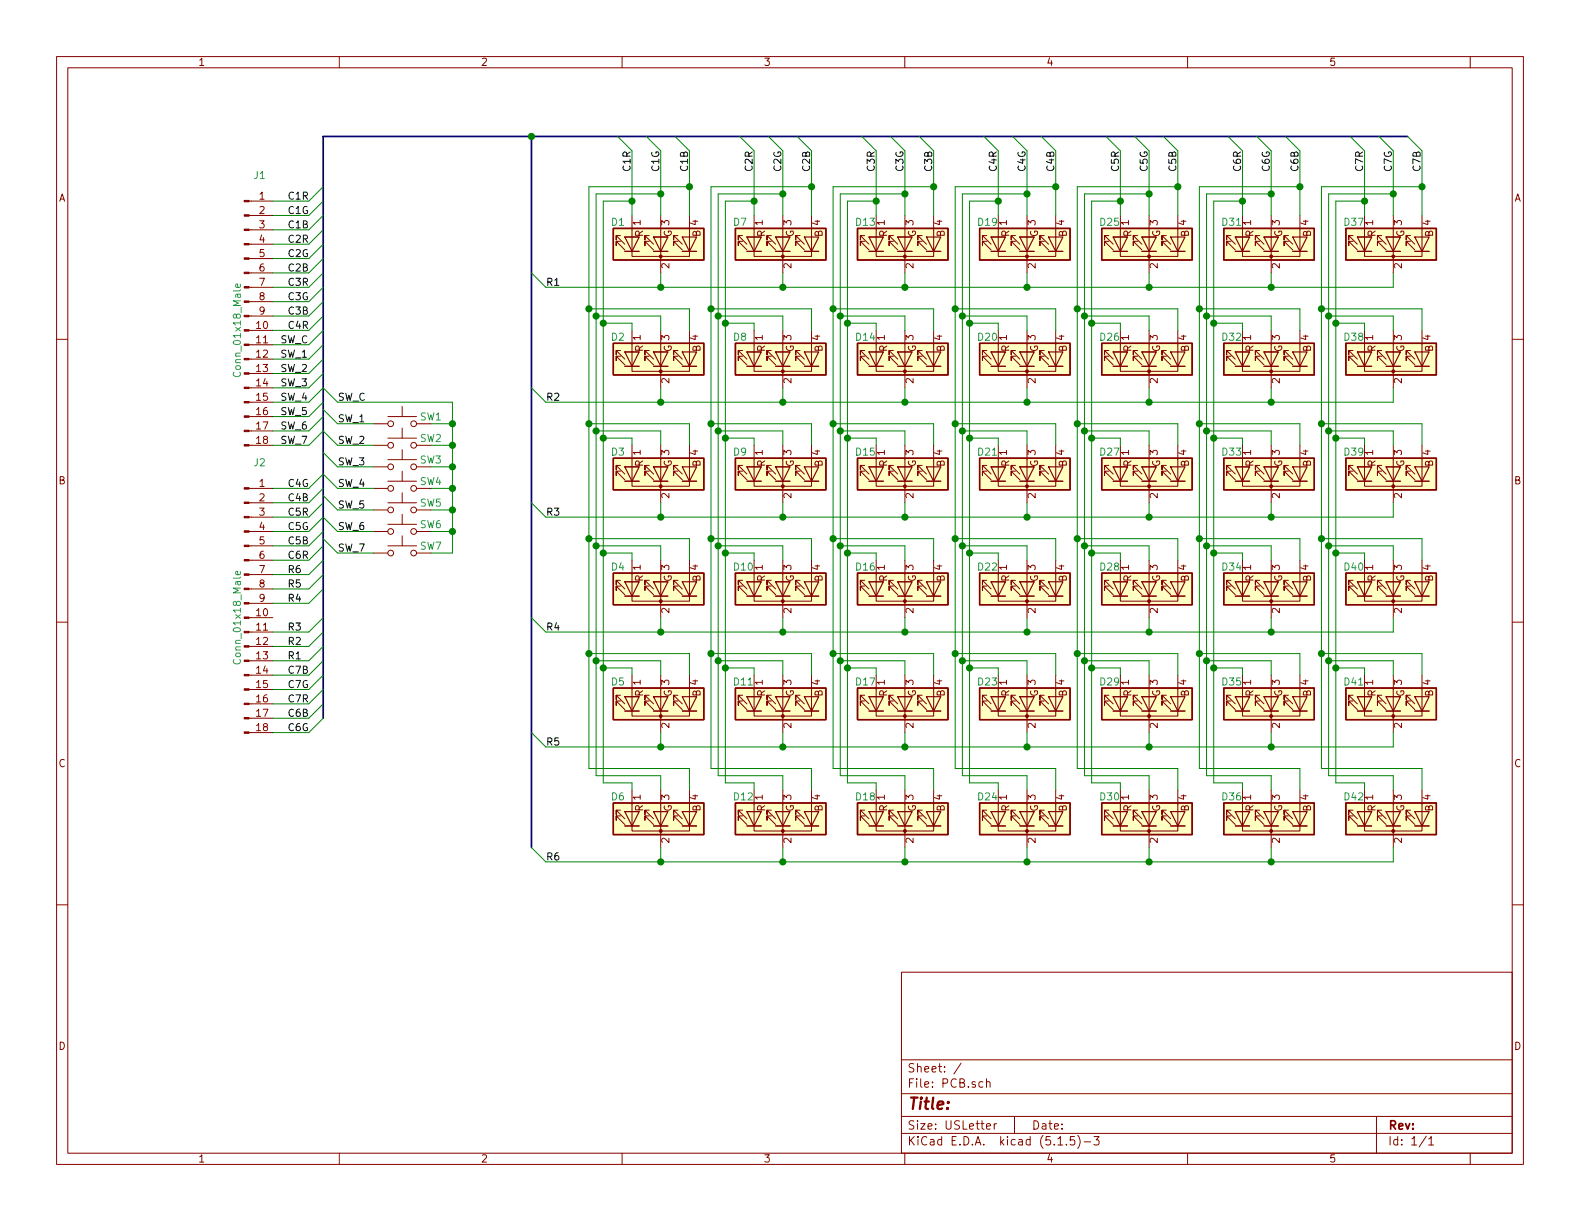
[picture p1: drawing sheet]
<svg xmlns="http://www.w3.org/2000/svg" width="279mm" height="216mm" viewBox="0 0 279 216" stroke-linecap="round" stroke-linejoin="round" font-family="sans-serif">
<defs><g id="words">
<text font-size="2.8" fill="#840000" x="160.4" y="196.2">Title:</text>
<g font-size="2.1" fill="#840000">
<text x="160.4" y="189.6">Sheet: /</text>
<text x="160.4" y="192.3">File: PCB.sch</text>
<text x="160.4" y="202.5">KiCad E.D.A. kicad (5.1.5)-3</text>
<text x="160.4" y="199.7">Size: USLetter</text>
<text x="182.4" y="199.7">Date:</text>
<text x="245.4" y="199.7">Rev:</text>
<text x="245.4" y="202.5">Id: 1/1</text>
</g>
<g font-size="1.8" fill="#840000">
<text x="35" y="11.6">1</text>
<text x="85" y="11.6">2</text>
<text x="135" y="11.6">3</text>
<text x="185" y="11.6">4</text>
<text x="235" y="11.6">5</text>
<text x="10.4" y="35.6">A</text>
<text x="45.9" y="35.3">1</text>
<text x="267.8" y="35.6">A</text>
<text x="45.9" y="37.8">2</text>
<text x="45.9" y="40.4">3</text>
<text x="113.3" y="39.9" transform="rotate(-90 113.3 39.9)">1</text>
<text x="113.7" y="41.9" transform="rotate(-90 113.7 41.9)">R</text>
<text x="118.4" y="39.9" transform="rotate(-90 118.4 39.9)">3</text>
<text x="118.8" y="42" transform="rotate(-90 118.8 42)">G</text>
<text x="123.4" y="39.9" transform="rotate(-90 123.4 39.9)">4</text>
<text x="123.9" y="41.9" transform="rotate(-90 123.9 41.9)">B</text>
<text x="134.9" y="39.9" transform="rotate(-90 134.9 39.9)">1</text>
<text x="135.3" y="41.9" transform="rotate(-90 135.3 41.9)">R</text>
<text x="140" y="39.9" transform="rotate(-90 140 39.9)">3</text>
<text x="140.4" y="42" transform="rotate(-90 140.4 42)">G</text>
<text x="145" y="39.9" transform="rotate(-90 145 39.9)">4</text>
<text x="145.5" y="41.9" transform="rotate(-90 145.5 41.9)">B</text>
<text x="156.5" y="39.9" transform="rotate(-90 156.5 39.9)">1</text>
<text x="156.9" y="41.9" transform="rotate(-90 156.9 41.9)">R</text>
<text x="161.5" y="39.9" transform="rotate(-90 161.5 39.9)">3</text>
<text x="162" y="42" transform="rotate(-90 162 42)">G</text>
<text x="166.6" y="39.9" transform="rotate(-90 166.6 39.9)">4</text>
<text x="167.1" y="41.9" transform="rotate(-90 167.1 41.9)">B</text>
<text x="178.1" y="39.9" transform="rotate(-90 178.1 39.9)">1</text>
<text x="178.5" y="41.9" transform="rotate(-90 178.5 41.9)">R</text>
<text x="183.1" y="39.9" transform="rotate(-90 183.1 39.9)">3</text>
<text x="183.6" y="42" transform="rotate(-90 183.6 42)">G</text>
<text x="188.2" y="39.9" transform="rotate(-90 188.2 39.9)">4</text>
<text x="188.6" y="41.9" transform="rotate(-90 188.6 41.9)">B</text>
<text x="199.6" y="39.9" transform="rotate(-90 199.6 39.9)">1</text>
<text x="200.1" y="41.9" transform="rotate(-90 200.1 41.9)">R</text>
<text x="204.7" y="39.9" transform="rotate(-90 204.7 39.9)">3</text>
<text x="205.2" y="42" transform="rotate(-90 205.2 42)">G</text>
<text x="209.8" y="39.9" transform="rotate(-90 209.8 39.9)">4</text>
<text x="210.2" y="41.9" transform="rotate(-90 210.2 41.9)">B</text>
<text x="221.2" y="39.9" transform="rotate(-90 221.2 39.9)">1</text>
<text x="221.7" y="41.9" transform="rotate(-90 221.7 41.9)">R</text>
<text x="226.3" y="39.9" transform="rotate(-90 226.3 39.9)">3</text>
<text x="226.7" y="42" transform="rotate(-90 226.7 42)">G</text>
<text x="231.4" y="39.9" transform="rotate(-90 231.4 39.9)">4</text>
<text x="231.8" y="41.9" transform="rotate(-90 231.8 41.9)">B</text>
<text x="242.8" y="39.9" transform="rotate(-90 242.8 39.9)">1</text>
<text x="243.3" y="41.9" transform="rotate(-90 243.3 41.9)">R</text>
<text x="247.9" y="39.9" transform="rotate(-90 247.9 39.9)">3</text>
<text x="248.3" y="42" transform="rotate(-90 248.3 42)">G</text>
<text x="253" y="39.9" transform="rotate(-90 253 39.9)">4</text>
<text x="253.4" y="41.9" transform="rotate(-90 253.4 41.9)">B</text>
<text x="45.9" y="42.9">4</text>
<text x="45.9" y="45.5">5</text>
<text x="118.4" y="47.5" transform="rotate(-90 118.4 47.5)">2</text>
<text x="140" y="47.5" transform="rotate(-90 140 47.5)">2</text>
<text x="161.5" y="47.5" transform="rotate(-90 161.5 47.5)">2</text>
<text x="183.1" y="47.5" transform="rotate(-90 183.1 47.5)">2</text>
<text x="204.7" y="47.5" transform="rotate(-90 204.7 47.5)">2</text>
<text x="226.3" y="47.5" transform="rotate(-90 226.3 47.5)">2</text>
<text x="247.9" y="47.5" transform="rotate(-90 247.9 47.5)">2</text>
<text x="45.9" y="48">6</text>
<text x="45.9" y="50.5">7</text>
<text x="45.9" y="53.1">8</text>
<text x="45.4" y="58.2">10</text>
<text x="45.9" y="55.6">9</text>
<text x="45.4" y="60.7">11</text>
<text x="45.4" y="63.2">12</text>
<text x="45.4" y="65.8">13</text>
<text x="113.3" y="60.2" transform="rotate(-90 113.3 60.2)">1</text>
<text x="113.7" y="62.2" transform="rotate(-90 113.7 62.2)">R</text>
<text x="118.4" y="60.2" transform="rotate(-90 118.4 60.2)">3</text>
<text x="118.8" y="62.3" transform="rotate(-90 118.8 62.3)">G</text>
<text x="123.4" y="60.2" transform="rotate(-90 123.4 60.2)">4</text>
<text x="123.9" y="62.2" transform="rotate(-90 123.9 62.2)">B</text>
<text x="134.9" y="60.2" transform="rotate(-90 134.9 60.2)">1</text>
<text x="135.3" y="62.2" transform="rotate(-90 135.3 62.2)">R</text>
<text x="140" y="60.2" transform="rotate(-90 140 60.2)">3</text>
<text x="140.4" y="62.3" transform="rotate(-90 140.4 62.3)">G</text>
<text x="145" y="60.2" transform="rotate(-90 145 60.2)">4</text>
<text x="145.5" y="62.2" transform="rotate(-90 145.5 62.2)">B</text>
<text x="156.5" y="60.2" transform="rotate(-90 156.5 60.2)">1</text>
<text x="156.9" y="62.2" transform="rotate(-90 156.9 62.2)">R</text>
<text x="161.5" y="60.2" transform="rotate(-90 161.5 60.2)">3</text>
<text x="162" y="62.3" transform="rotate(-90 162 62.3)">G</text>
<text x="166.6" y="60.2" transform="rotate(-90 166.6 60.2)">4</text>
<text x="167.1" y="62.2" transform="rotate(-90 167.1 62.2)">B</text>
<text x="178.1" y="60.2" transform="rotate(-90 178.1 60.2)">1</text>
<text x="178.5" y="62.2" transform="rotate(-90 178.5 62.2)">R</text>
<text x="183.1" y="60.2" transform="rotate(-90 183.1 60.2)">3</text>
<text x="183.6" y="62.3" transform="rotate(-90 183.6 62.3)">G</text>
<text x="188.2" y="60.2" transform="rotate(-90 188.2 60.2)">4</text>
<text x="188.6" y="62.2" transform="rotate(-90 188.6 62.2)">B</text>
<text x="199.6" y="60.2" transform="rotate(-90 199.6 60.2)">1</text>
<text x="200.1" y="62.2" transform="rotate(-90 200.1 62.2)">R</text>
<text x="204.7" y="60.2" transform="rotate(-90 204.7 60.2)">3</text>
<text x="205.2" y="62.3" transform="rotate(-90 205.2 62.3)">G</text>
<text x="209.8" y="60.2" transform="rotate(-90 209.8 60.2)">4</text>
<text x="210.2" y="62.2" transform="rotate(-90 210.2 62.2)">B</text>
<text x="221.2" y="60.2" transform="rotate(-90 221.2 60.2)">1</text>
<text x="221.7" y="62.2" transform="rotate(-90 221.7 62.2)">R</text>
<text x="226.3" y="60.2" transform="rotate(-90 226.3 60.2)">3</text>
<text x="226.7" y="62.3" transform="rotate(-90 226.7 62.3)">G</text>
<text x="231.4" y="60.2" transform="rotate(-90 231.4 60.2)">4</text>
<text x="231.8" y="62.2" transform="rotate(-90 231.8 62.2)">B</text>
<text x="242.8" y="60.2" transform="rotate(-90 242.8 60.2)">1</text>
<text x="243.3" y="62.2" transform="rotate(-90 243.3 62.2)">R</text>
<text x="247.9" y="60.2" transform="rotate(-90 247.9 60.2)">3</text>
<text x="248.3" y="62.3" transform="rotate(-90 248.3 62.3)">G</text>
<text x="253" y="60.2" transform="rotate(-90 253 60.2)">4</text>
<text x="253.4" y="62.2" transform="rotate(-90 253.4 62.2)">B</text>
<text x="45.4" y="68.3">14</text>
<text x="45.4" y="70.9">15</text>
<text x="118.4" y="67.8" transform="rotate(-90 118.4 67.8)">2</text>
<text x="140" y="67.8" transform="rotate(-90 140 67.8)">2</text>
<text x="161.5" y="67.8" transform="rotate(-90 161.5 67.8)">2</text>
<text x="183.1" y="67.8" transform="rotate(-90 183.1 67.8)">2</text>
<text x="204.7" y="67.8" transform="rotate(-90 204.7 67.8)">2</text>
<text x="226.3" y="67.8" transform="rotate(-90 226.3 67.8)">2</text>
<text x="247.9" y="67.8" transform="rotate(-90 247.9 67.8)">2</text>
<text x="45.4" y="73.4">16</text>
<text x="45.4" y="75.9">17</text>
<text x="45.4" y="78.5">18</text>
<text x="113.3" y="80.5" transform="rotate(-90 113.3 80.5)">1</text>
<text x="113.7" y="82.5" transform="rotate(-90 113.7 82.5)">R</text>
<text x="118.4" y="80.5" transform="rotate(-90 118.4 80.5)">3</text>
<text x="118.8" y="82.6" transform="rotate(-90 118.8 82.6)">G</text>
<text x="123.4" y="80.5" transform="rotate(-90 123.4 80.5)">4</text>
<text x="123.9" y="82.5" transform="rotate(-90 123.9 82.5)">B</text>
<text x="134.9" y="80.5" transform="rotate(-90 134.9 80.5)">1</text>
<text x="135.3" y="82.5" transform="rotate(-90 135.3 82.5)">R</text>
<text x="140" y="80.5" transform="rotate(-90 140 80.5)">3</text>
<text x="140.4" y="82.6" transform="rotate(-90 140.4 82.6)">G</text>
<text x="145" y="80.5" transform="rotate(-90 145 80.5)">4</text>
<text x="145.5" y="82.5" transform="rotate(-90 145.5 82.5)">B</text>
<text x="156.5" y="80.5" transform="rotate(-90 156.5 80.5)">1</text>
<text x="156.9" y="82.5" transform="rotate(-90 156.9 82.5)">R</text>
<text x="161.5" y="80.5" transform="rotate(-90 161.5 80.5)">3</text>
<text x="162" y="82.6" transform="rotate(-90 162 82.6)">G</text>
<text x="166.6" y="80.5" transform="rotate(-90 166.6 80.5)">4</text>
<text x="167.1" y="82.5" transform="rotate(-90 167.1 82.5)">B</text>
<text x="178.1" y="80.5" transform="rotate(-90 178.1 80.5)">1</text>
<text x="178.5" y="82.5" transform="rotate(-90 178.5 82.5)">R</text>
<text x="183.1" y="80.5" transform="rotate(-90 183.1 80.5)">3</text>
<text x="183.6" y="82.6" transform="rotate(-90 183.6 82.6)">G</text>
<text x="188.2" y="80.5" transform="rotate(-90 188.2 80.5)">4</text>
<text x="188.6" y="82.5" transform="rotate(-90 188.6 82.5)">B</text>
<text x="199.6" y="80.5" transform="rotate(-90 199.6 80.5)">1</text>
<text x="200.1" y="82.5" transform="rotate(-90 200.1 82.5)">R</text>
<text x="204.7" y="80.5" transform="rotate(-90 204.7 80.5)">3</text>
<text x="205.2" y="82.6" transform="rotate(-90 205.2 82.6)">G</text>
<text x="209.8" y="80.5" transform="rotate(-90 209.8 80.5)">4</text>
<text x="210.2" y="82.5" transform="rotate(-90 210.2 82.5)">B</text>
<text x="221.2" y="80.5" transform="rotate(-90 221.2 80.5)">1</text>
<text x="221.7" y="82.5" transform="rotate(-90 221.7 82.5)">R</text>
<text x="226.3" y="80.5" transform="rotate(-90 226.3 80.5)">3</text>
<text x="226.7" y="82.6" transform="rotate(-90 226.7 82.6)">G</text>
<text x="231.4" y="80.5" transform="rotate(-90 231.4 80.5)">4</text>
<text x="231.8" y="82.5" transform="rotate(-90 231.8 82.5)">B</text>
<text x="242.8" y="80.5" transform="rotate(-90 242.8 80.5)">1</text>
<text x="243.3" y="82.5" transform="rotate(-90 243.3 82.5)">R</text>
<text x="247.9" y="80.5" transform="rotate(-90 247.9 80.5)">3</text>
<text x="248.3" y="82.6" transform="rotate(-90 248.3 82.6)">G</text>
<text x="253" y="80.5" transform="rotate(-90 253 80.5)">4</text>
<text x="253.4" y="82.5" transform="rotate(-90 253.4 82.5)">B</text>
<text x="10.4" y="85.6">B</text>
<text x="45.9" y="86.1">1</text>
<text x="45.9" y="88.6">2</text>
<text x="118.4" y="88.1" transform="rotate(-90 118.4 88.1)">2</text>
<text x="140" y="88.1" transform="rotate(-90 140 88.1)">2</text>
<text x="161.5" y="88.1" transform="rotate(-90 161.5 88.1)">2</text>
<text x="183.1" y="88.1" transform="rotate(-90 183.1 88.1)">2</text>
<text x="204.7" y="88.1" transform="rotate(-90 204.7 88.1)">2</text>
<text x="226.3" y="88.1" transform="rotate(-90 226.3 88.1)">2</text>
<text x="247.9" y="88.1" transform="rotate(-90 247.9 88.1)">2</text>
<text x="267.8" y="85.6">B</text>
<text x="45.9" y="91.2">3</text>
<text x="45.9" y="93.7">4</text>
<text x="45.9" y="96.3">5</text>
<text x="45.9" y="98.8">6</text>
<text x="45.9" y="101.3">7</text>
<text x="113.3" y="100.8" transform="rotate(-90 113.3 100.8)">1</text>
<text x="118.4" y="100.8" transform="rotate(-90 118.4 100.8)">3</text>
<text x="123.4" y="100.8" transform="rotate(-90 123.4 100.8)">4</text>
<text x="134.9" y="100.8" transform="rotate(-90 134.9 100.8)">1</text>
<text x="140" y="100.8" transform="rotate(-90 140 100.8)">3</text>
<text x="145" y="100.8" transform="rotate(-90 145 100.8)">4</text>
<text x="156.5" y="100.8" transform="rotate(-90 156.5 100.8)">1</text>
<text x="161.5" y="100.8" transform="rotate(-90 161.5 100.8)">3</text>
<text x="166.6" y="100.8" transform="rotate(-90 166.6 100.8)">4</text>
<text x="178.1" y="100.8" transform="rotate(-90 178.1 100.8)">1</text>
<text x="183.1" y="100.8" transform="rotate(-90 183.1 100.8)">3</text>
<text x="188.2" y="100.8" transform="rotate(-90 188.2 100.8)">4</text>
<text x="199.6" y="100.8" transform="rotate(-90 199.6 100.8)">1</text>
<text x="204.7" y="100.8" transform="rotate(-90 204.7 100.8)">3</text>
<text x="209.8" y="100.8" transform="rotate(-90 209.8 100.8)">4</text>
<text x="221.2" y="100.8" transform="rotate(-90 221.2 100.8)">1</text>
<text x="226.3" y="100.8" transform="rotate(-90 226.3 100.8)">3</text>
<text x="231.4" y="100.8" transform="rotate(-90 231.4 100.8)">4</text>
<text x="242.8" y="100.8" transform="rotate(-90 242.8 100.8)">1</text>
<text x="247.9" y="100.8" transform="rotate(-90 247.9 100.8)">3</text>
<text x="253" y="100.8" transform="rotate(-90 253 100.8)">4</text>
<text x="45.9" y="103.9">8</text>
<text x="45.9" y="106.4">9</text>
<text x="113.7" y="102.9" transform="rotate(-90 113.7 102.9)">R</text>
<text x="118.8" y="102.9" transform="rotate(-90 118.8 102.9)">G</text>
<text x="123.9" y="102.9" transform="rotate(-90 123.9 102.9)">B</text>
<text x="135.3" y="102.9" transform="rotate(-90 135.3 102.9)">R</text>
<text x="140.4" y="102.9" transform="rotate(-90 140.4 102.9)">G</text>
<text x="145.5" y="102.9" transform="rotate(-90 145.5 102.9)">B</text>
<text x="156.9" y="102.9" transform="rotate(-90 156.9 102.9)">R</text>
<text x="162" y="102.9" transform="rotate(-90 162 102.9)">G</text>
<text x="167.1" y="102.9" transform="rotate(-90 167.1 102.9)">B</text>
<text x="178.5" y="102.9" transform="rotate(-90 178.5 102.9)">R</text>
<text x="183.6" y="102.9" transform="rotate(-90 183.6 102.9)">G</text>
<text x="188.6" y="102.9" transform="rotate(-90 188.6 102.9)">B</text>
<text x="200.1" y="102.9" transform="rotate(-90 200.1 102.9)">R</text>
<text x="205.2" y="102.9" transform="rotate(-90 205.2 102.9)">G</text>
<text x="210.2" y="102.9" transform="rotate(-90 210.2 102.9)">B</text>
<text x="221.7" y="102.9" transform="rotate(-90 221.7 102.9)">R</text>
<text x="226.7" y="102.9" transform="rotate(-90 226.7 102.9)">G</text>
<text x="231.8" y="102.9" transform="rotate(-90 231.8 102.9)">B</text>
<text x="243.3" y="102.9" transform="rotate(-90 243.3 102.9)">R</text>
<text x="248.3" y="102.9" transform="rotate(-90 248.3 102.9)">G</text>
<text x="253.4" y="102.9" transform="rotate(-90 253.4 102.9)">B</text>
<text x="45.4" y="109">10</text>
<text x="45.4" y="111.5">11</text>
<text x="118.4" y="108.4" transform="rotate(-90 118.4 108.4)">2</text>
<text x="140" y="108.4" transform="rotate(-90 140 108.4)">2</text>
<text x="161.5" y="108.4" transform="rotate(-90 161.5 108.4)">2</text>
<text x="183.1" y="108.4" transform="rotate(-90 183.1 108.4)">2</text>
<text x="204.7" y="108.4" transform="rotate(-90 204.7 108.4)">2</text>
<text x="226.3" y="108.4" transform="rotate(-90 226.3 108.4)">2</text>
<text x="247.9" y="108.4" transform="rotate(-90 247.9 108.4)">2</text>
<text x="45.4" y="114">12</text>
<text x="45.4" y="116.6">13</text>
<text x="45.4" y="119.1">14</text>
<text x="45.4" y="121.7">15</text>
<text x="45.4" y="124.2">16</text>
<text x="113.3" y="121.1" transform="rotate(-90 113.3 121.1)">1</text>
<text x="113.7" y="123.2" transform="rotate(-90 113.7 123.2)">R</text>
<text x="118.4" y="121.1" transform="rotate(-90 118.4 121.1)">3</text>
<text x="118.8" y="123.2" transform="rotate(-90 118.8 123.2)">G</text>
<text x="123.4" y="121.1" transform="rotate(-90 123.4 121.1)">4</text>
<text x="123.9" y="123.2" transform="rotate(-90 123.9 123.2)">B</text>
<text x="134.9" y="121.1" transform="rotate(-90 134.9 121.1)">1</text>
<text x="135.3" y="123.2" transform="rotate(-90 135.3 123.2)">R</text>
<text x="140" y="121.1" transform="rotate(-90 140 121.1)">3</text>
<text x="140.4" y="123.2" transform="rotate(-90 140.4 123.2)">G</text>
<text x="145" y="121.1" transform="rotate(-90 145 121.1)">4</text>
<text x="145.5" y="123.2" transform="rotate(-90 145.5 123.2)">B</text>
<text x="156.5" y="121.1" transform="rotate(-90 156.5 121.1)">1</text>
<text x="156.9" y="123.2" transform="rotate(-90 156.9 123.2)">R</text>
<text x="161.5" y="121.1" transform="rotate(-90 161.5 121.1)">3</text>
<text x="162" y="123.2" transform="rotate(-90 162 123.2)">G</text>
<text x="166.6" y="121.1" transform="rotate(-90 166.6 121.1)">4</text>
<text x="167.1" y="123.2" transform="rotate(-90 167.1 123.2)">B</text>
<text x="178.1" y="121.1" transform="rotate(-90 178.1 121.1)">1</text>
<text x="178.5" y="123.2" transform="rotate(-90 178.5 123.2)">R</text>
<text x="183.1" y="121.1" transform="rotate(-90 183.1 121.1)">3</text>
<text x="183.6" y="123.2" transform="rotate(-90 183.6 123.2)">G</text>
<text x="188.2" y="121.1" transform="rotate(-90 188.2 121.1)">4</text>
<text x="188.6" y="123.2" transform="rotate(-90 188.6 123.2)">B</text>
<text x="199.6" y="121.1" transform="rotate(-90 199.6 121.1)">1</text>
<text x="200.1" y="123.2" transform="rotate(-90 200.1 123.2)">R</text>
<text x="204.7" y="121.1" transform="rotate(-90 204.7 121.1)">3</text>
<text x="205.2" y="123.2" transform="rotate(-90 205.2 123.2)">G</text>
<text x="209.8" y="121.1" transform="rotate(-90 209.8 121.1)">4</text>
<text x="210.2" y="123.2" transform="rotate(-90 210.2 123.2)">B</text>
<text x="221.2" y="121.1" transform="rotate(-90 221.2 121.1)">1</text>
<text x="221.7" y="123.2" transform="rotate(-90 221.7 123.2)">R</text>
<text x="226.3" y="121.1" transform="rotate(-90 226.3 121.1)">3</text>
<text x="226.7" y="123.2" transform="rotate(-90 226.7 123.2)">G</text>
<text x="231.4" y="121.1" transform="rotate(-90 231.4 121.1)">4</text>
<text x="231.8" y="123.2" transform="rotate(-90 231.8 123.2)">B</text>
<text x="242.8" y="121.1" transform="rotate(-90 242.8 121.1)">1</text>
<text x="243.3" y="123.2" transform="rotate(-90 243.3 123.2)">R</text>
<text x="247.9" y="121.1" transform="rotate(-90 247.9 121.1)">3</text>
<text x="248.3" y="123.2" transform="rotate(-90 248.3 123.2)">G</text>
<text x="253" y="121.1" transform="rotate(-90 253 121.1)">4</text>
<text x="253.4" y="123.2" transform="rotate(-90 253.4 123.2)">B</text>
<text x="45.4" y="126.7">17</text>
<text x="45.4" y="129.3">18</text>
<text x="118.4" y="128.8" transform="rotate(-90 118.4 128.8)">2</text>
<text x="140" y="128.8" transform="rotate(-90 140 128.8)">2</text>
<text x="161.5" y="128.8" transform="rotate(-90 161.5 128.8)">2</text>
<text x="183.1" y="128.8" transform="rotate(-90 183.1 128.8)">2</text>
<text x="204.7" y="128.8" transform="rotate(-90 204.7 128.8)">2</text>
<text x="226.3" y="128.8" transform="rotate(-90 226.3 128.8)">2</text>
<text x="247.9" y="128.8" transform="rotate(-90 247.9 128.8)">2</text>
<text x="10.4" y="135.6">C</text>
<text x="267.8" y="135.6">C</text>
<text x="113.3" y="141.5" transform="rotate(-90 113.3 141.5)">1</text>
<text x="113.7" y="143.5" transform="rotate(-90 113.7 143.5)">R</text>
<text x="118.4" y="141.5" transform="rotate(-90 118.4 141.5)">3</text>
<text x="118.8" y="143.6" transform="rotate(-90 118.8 143.6)">G</text>
<text x="123.4" y="141.5" transform="rotate(-90 123.4 141.5)">4</text>
<text x="123.9" y="143.5" transform="rotate(-90 123.9 143.5)">B</text>
<text x="134.9" y="141.5" transform="rotate(-90 134.9 141.5)">1</text>
<text x="135.3" y="143.5" transform="rotate(-90 135.3 143.5)">R</text>
<text x="140" y="141.5" transform="rotate(-90 140 141.5)">3</text>
<text x="140.4" y="143.6" transform="rotate(-90 140.4 143.6)">G</text>
<text x="145" y="141.5" transform="rotate(-90 145 141.5)">4</text>
<text x="145.5" y="143.5" transform="rotate(-90 145.5 143.5)">B</text>
<text x="156.5" y="141.5" transform="rotate(-90 156.5 141.5)">1</text>
<text x="156.9" y="143.5" transform="rotate(-90 156.9 143.5)">R</text>
<text x="161.5" y="141.5" transform="rotate(-90 161.5 141.5)">3</text>
<text x="162" y="143.6" transform="rotate(-90 162 143.6)">G</text>
<text x="166.6" y="141.5" transform="rotate(-90 166.6 141.5)">4</text>
<text x="167.1" y="143.5" transform="rotate(-90 167.1 143.5)">B</text>
<text x="178.1" y="141.5" transform="rotate(-90 178.1 141.5)">1</text>
<text x="178.5" y="143.5" transform="rotate(-90 178.5 143.5)">R</text>
<text x="183.1" y="141.5" transform="rotate(-90 183.1 141.5)">3</text>
<text x="183.6" y="143.6" transform="rotate(-90 183.6 143.6)">G</text>
<text x="188.2" y="141.5" transform="rotate(-90 188.2 141.5)">4</text>
<text x="188.6" y="143.5" transform="rotate(-90 188.6 143.5)">B</text>
<text x="199.6" y="141.5" transform="rotate(-90 199.6 141.5)">1</text>
<text x="200.1" y="143.5" transform="rotate(-90 200.1 143.5)">R</text>
<text x="204.7" y="141.5" transform="rotate(-90 204.7 141.5)">3</text>
<text x="205.2" y="143.6" transform="rotate(-90 205.2 143.6)">G</text>
<text x="209.8" y="141.5" transform="rotate(-90 209.8 141.5)">4</text>
<text x="210.2" y="143.5" transform="rotate(-90 210.2 143.5)">B</text>
<text x="221.2" y="141.5" transform="rotate(-90 221.2 141.5)">1</text>
<text x="221.7" y="143.5" transform="rotate(-90 221.7 143.5)">R</text>
<text x="226.3" y="141.5" transform="rotate(-90 226.3 141.5)">3</text>
<text x="226.7" y="143.6" transform="rotate(-90 226.7 143.6)">G</text>
<text x="231.4" y="141.5" transform="rotate(-90 231.4 141.5)">4</text>
<text x="231.8" y="143.5" transform="rotate(-90 231.8 143.5)">B</text>
<text x="242.8" y="141.5" transform="rotate(-90 242.8 141.5)">1</text>
<text x="243.3" y="143.5" transform="rotate(-90 243.3 143.5)">R</text>
<text x="247.9" y="141.5" transform="rotate(-90 247.9 141.5)">3</text>
<text x="248.3" y="143.6" transform="rotate(-90 248.3 143.6)">G</text>
<text x="253" y="141.5" transform="rotate(-90 253 141.5)">4</text>
<text x="253.4" y="143.5" transform="rotate(-90 253.4 143.5)">B</text>
<text x="118.4" y="149.1" transform="rotate(-90 118.4 149.1)">2</text>
<text x="140" y="149.1" transform="rotate(-90 140 149.1)">2</text>
<text x="161.5" y="149.1" transform="rotate(-90 161.5 149.1)">2</text>
<text x="183.1" y="149.1" transform="rotate(-90 183.1 149.1)">2</text>
<text x="204.7" y="149.1" transform="rotate(-90 204.7 149.1)">2</text>
<text x="226.3" y="149.1" transform="rotate(-90 226.3 149.1)">2</text>
<text x="247.9" y="149.1" transform="rotate(-90 247.9 149.1)">2</text>
<text x="10.4" y="185.6">D</text>
<text x="267.8" y="185.6">D</text>
<text x="35" y="205.5">1</text>
<text x="85" y="205.5">2</text>
<text x="135" y="205.5">3</text>
<text x="185" y="205.5">4</text>
<text x="235" y="205.5">5</text>
</g>
<g font-size="1.8" fill="#008484">
<text x="45" y="31.6">J1</text>
<text x="108.2" y="39.9">D1</text>
<text x="129.7" y="39.9">D7</text>
<text x="151.4" y="39.9">D13</text>
<text x="173" y="39.9">D19</text>
<text x="194.6" y="39.9">D25</text>
<text x="216.2" y="39.9">D31</text>
<text x="237.8" y="39.9">D37</text>
<text x="108.2" y="60.2">D2</text>
<text x="129.7" y="60.2">D8</text>
<text x="151.4" y="60.2">D14</text>
<text x="173" y="60.2">D20</text>
<text x="194.6" y="60.2">D26</text>
<text x="216.2" y="60.2">D32</text>
<text x="237.8" y="60.2">D38</text>
<text x="42.6" y="66.1" transform="rotate(-90 42.6 66.1)">Conn_01x18_Male</text>
<text x="74.3" y="74.3">SW1</text>
<text x="45" y="82.4">J2</text>
<text x="74.3" y="78.2">SW2</text>
<text x="74.3" y="82">SW3</text>
<text x="108.2" y="80.6">D3</text>
<text x="129.7" y="80.6">D9</text>
<text x="151.4" y="80.6">D15</text>
<text x="173" y="80.6">D21</text>
<text x="194.6" y="80.6">D27</text>
<text x="216.2" y="80.6">D33</text>
<text x="237.8" y="80.6">D39</text>
<text x="74.3" y="85.8">SW4</text>
<text x="74.3" y="89.6">SW5</text>
<text x="74.3" y="93.4">SW6</text>
<text x="74.3" y="97.2">SW7</text>
<text x="108.2" y="100.9">D4</text>
<text x="129.8" y="100.9">D10</text>
<text x="151.4" y="100.9">D16</text>
<text x="173" y="100.9">D22</text>
<text x="194.6" y="100.9">D28</text>
<text x="216.2" y="100.9">D34</text>
<text x="237.8" y="100.9">D40</text>
<text x="42.6" y="116.9" transform="rotate(-90 42.6 116.9)">Conn_01x18_Male</text>
<text x="108.2" y="121.2">D5</text>
<text x="129.8" y="121.2">D11</text>
<text x="151.4" y="121.2">D17</text>
<text x="173" y="121.2">D23</text>
<text x="194.6" y="121.2">D29</text>
<text x="216.2" y="121.2">D35</text>
<text x="237.8" y="121.2">D41</text>
<text x="108.2" y="141.5">D6</text>
<text x="129.8" y="141.5">D12</text>
<text x="151.4" y="141.5">D18</text>
<text x="173" y="141.5">D24</text>
<text x="194.6" y="141.5">D30</text>
<text x="216.2" y="141.5">D36</text>
<text x="237.8" y="141.5">D42</text>
</g>
<g font-size="1.8">
<text x="50.8" y="35.3">C1R</text>
<text x="111.5" y="30.5" transform="rotate(-90 111.5 30.5)">C1R</text>
<text x="116.6" y="30.5" transform="rotate(-90 116.6 30.5)">C1G</text>
<text x="121.7" y="30.5" transform="rotate(-90 121.7 30.5)">C1B</text>
<text x="133.1" y="30.5" transform="rotate(-90 133.1 30.5)">C2R</text>
<text x="138.2" y="30.5" transform="rotate(-90 138.2 30.5)">C2G</text>
<text x="143.3" y="30.5" transform="rotate(-90 143.3 30.5)">C2B</text>
<text x="154.7" y="30.5" transform="rotate(-90 154.7 30.5)">C3R</text>
<text x="159.8" y="30.5" transform="rotate(-90 159.8 30.5)">C3G</text>
<text x="164.8" y="30.5" transform="rotate(-90 164.8 30.5)">C3B</text>
<text x="176.3" y="30.5" transform="rotate(-90 176.3 30.5)">C4R</text>
<text x="181.4" y="30.5" transform="rotate(-90 181.4 30.5)">C4G</text>
<text x="186.4" y="30.5" transform="rotate(-90 186.4 30.5)">C4B</text>
<text x="197.9" y="30.5" transform="rotate(-90 197.9 30.5)">C5R</text>
<text x="202.9" y="30.5" transform="rotate(-90 202.9 30.5)">C5G</text>
<text x="208" y="30.5" transform="rotate(-90 208 30.5)">C5B</text>
<text x="219.5" y="30.5" transform="rotate(-90 219.5 30.5)">C6R</text>
<text x="224.5" y="30.5" transform="rotate(-90 224.5 30.5)">C6G</text>
<text x="229.6" y="30.5" transform="rotate(-90 229.6 30.5)">C6B</text>
<text x="241" y="30.5" transform="rotate(-90 241 30.5)">C7R</text>
<text x="246.1" y="30.5" transform="rotate(-90 246.1 30.5)">C7G</text>
<text x="251.2" y="30.5" transform="rotate(-90 251.2 30.5)">C7B</text>
<text x="50.8" y="37.8">C1G</text>
<text x="50.8" y="40.4">C1B</text>
<text x="50.8" y="45.5">C2G</text>
<text x="50.8" y="42.9">C2R</text>
<text x="50.8" y="53.1">C3G</text>
<text x="50.8" y="50.5">C3R</text>
<text x="50.8" y="48">C2B</text>
<text x="96.5" y="50.5">R1</text>
<text x="50.8" y="58.2">C4R</text>
<text x="50.8" y="55.6">C3B</text>
<text x="49.5" y="65.8">SW_2</text>
<text x="49.5" y="63.2">SW_1</text>
<text x="49.5" y="60.7">SW_C</text>
<text x="49.5" y="70.9">SW_4</text>
<text x="49.5" y="68.3">SW_3</text>
<text x="59.7" y="70.9">SW_C</text>
<text x="96.5" y="70.9">R2</text>
<text x="49.5" y="73.4">SW_5</text>
<text x="49.5" y="75.9">SW_6</text>
<text x="59.7" y="74.7">SW_1</text>
<text x="49.5" y="78.5">SW_7</text>
<text x="59.7" y="82.3">SW_3</text>
<text x="59.7" y="78.5">SW_2</text>
<text x="50.8" y="88.6">C4B</text>
<text x="50.8" y="86.1">C4G</text>
<text x="59.7" y="89.9">SW_5</text>
<text x="59.7" y="86.1">SW_4</text>
<text x="50.8" y="93.7">C5G</text>
<text x="50.8" y="91.2">C5R</text>
<text x="59.7" y="93.7">SW_6</text>
<text x="96.5" y="91.2">R3</text>
<text x="50.8" y="101.3">R6</text>
<text x="50.8" y="96.3">C5B</text>
<text x="50.8" y="98.8">C6R</text>
<text x="59.7" y="97.5">SW_7</text>
<text x="50.8" y="103.9">R5</text>
<text x="50.8" y="106.4">R4</text>
<text x="50.8" y="111.5">R3</text>
<text x="96.5" y="111.5">R4</text>
<text x="50.8" y="116.6">R1</text>
<text x="50.8" y="114">R2</text>
<text x="50.8" y="119.1">C7B</text>
<text x="50.8" y="121.7">C7G</text>
<text x="50.8" y="124.2">C7R</text>
<text x="50.8" y="129.3">C6G</text>
<text x="50.8" y="126.7">C6B</text>
<text x="96.5" y="131.8">R5</text>
<text x="96.5" y="152.1">R6</text>
</g>
</g></defs>
<g fill="none" stroke="#840000" stroke-width=".18">
<path d="M10 10h259.4v195.9h-259.4zM12 12h255.4v191.9h-255.4zM60 10v2M110 10v2M160 10v2M210 10v2M260 10v2M44 38.1h4.3M44 35.6h4.3M111.8 38.1v7.2h10.1v-1.1M116.8 38.1v10.2M121.9 38.1v6.4"/>
<path d="M133.3 38.1v7.2h10.2v-1.1M138.4 38.1v10.2M143.5 38.1v6.4M154.9 38.1v7.2h10.2v-1.1M160 38.1v10.2M165.1 38.1v6.4M176.5 38.1v7.2h10.2v-1.1M181.6 38.1v10.2M186.7 38.1v6.4M198.1 38.1v7.2h10.2v-1.1M203.2 38.1v10.2M208.3 38.1v6.4"/>
<path d="M219.7 38.1v7.2h10.2v-1.1M224.8 38.1v10.2M229.9 38.1v6.4M241.3 38.1v7.2h10.2v-1.1M246.4 38.1v10.2M251.5 38.1v6.4M10 60h2M44 58.4h4.3M44 55.9h4.3M44 53.3h4.3M44 50.8h4.3M44 48.3h4.3"/>
<path d="M44 45.7h4.3M44 43.2h4.3M44 40.6h4.3M109.7 42.7h-.7v.7v-.7l1.5 1.5M109.7 41.7h-.7v.7v-.7l1.5 1.5M110.5 41.9h2.5zM110.5 41.9h.1M110.5 44.5h2.5M111.8 58.4v7.3h10.1v-1.2M114.8 42.7h-.8v.7v-.7l1.6 1.5M114.8 41.7h-.8v.7v-.7l1.6 1.5M115.6 41.9h2.5z"/>
<path d="M115.6 41.9h.1M115.6 44.5h2.5M116.8 58.4v10.2M119.9 42.7h-.8v.7v-.7l1.5 1.5M119.9 41.7h-.8v.7v-.7l1.5 1.5M120.6 44.5h2.6M121.9 58.4v6.4M131.3 42.7h-.7v.7v-.7l1.5 1.5M131.3 41.7h-.7v.7v-.7l1.5 1.5M132.1 41.9h2.5zM132.1 41.9h.1M132.1 44.5h2.5"/>
<path d="M133.3 58.4v7.3h10.2v-1.2M136.4 42.7h-.8v.7v-.7l1.6 1.5M136.4 41.7h-.8v.7v-.7l1.6 1.5M137.2 41.9h2.5zM137.2 41.9h.1M137.2 44.5h2.5M138.4 58.4v10.2M141.5 42.7h-.8v.7v-.7l1.5 1.5M141.5 41.7h-.8v.7v-.7l1.5 1.5M142.2 44.5h2.6M143.5 58.4v6.4M152.9 42.7h-.8v.7v-.7l1.6 1.5"/>
<path d="M152.9 41.7h-.8v.7v-.7l1.6 1.5M153.7 41.9h2.5zM153.7 41.9h.1M153.7 44.5h2.5M154.9 58.4v7.3h10.2v-1.2M158 42.7h-.8v.7v-.7l1.5 1.5M158 41.7h-.8v.7v-.7l1.5 1.5M158.7 41.9h2.6zM158.7 41.9h.1M158.7 44.5h2.6M160 58.4v10.2M163.1 42.7h-.8v.7v-.7l1.5 1.5"/>
<path d="M163.1 41.7h-.8v.7v-.7l1.5 1.5M163.8 44.5h2.6M165.1 58.4v6.4M174.5 42.7h-.8v.7v-.7l1.6 1.5M174.5 41.7h-.8v.7v-.7l1.6 1.5M175.3 41.9h2.5zM175.3 41.9h.1M175.3 44.5h2.5M176.5 58.4v7.3h10.2v-1.2M179.6 42.7h-.8v.7v-.7l1.5 1.5M179.6 41.7h-.8v.7v-.7l1.5 1.5M180.3 41.9h2.6z"/>
<path d="M180.3 41.9h.1M180.3 44.5h2.6M181.6 58.4v10.2M184.7 42.7h-.8v.7v-.7l1.5 1.5M184.7 41.7h-.8v.7v-.7l1.5 1.5M185.4 44.5h2.6M186.7 58.4v6.4M196.1 42.7h-.8v.7v-.7l1.5 1.5M196.1 41.7h-.8v.7v-.7l1.5 1.5M196.8 41.9h2.6zM196.8 41.9h.1M196.8 44.5h2.6"/>
<path d="M198.1 58.4v7.3h10.2v-1.2M201.2 42.7h-.8v.7v-.7l1.5 1.5M201.2 41.7h-.8v.7v-.7l1.5 1.5M201.9 41.9h2.6zM201.9 41.9h.1M201.9 44.5h2.6M203.2 58.4v10.2M206.2 42.7h-.7v.7v-.7l1.5 1.5M206.2 41.7h-.7v.7v-.7l1.5 1.5M207 44.5h2.5M208.3 58.4v6.4M217.7 42.7h-.8v.7v-.7l1.5 1.5"/>
<path d="M217.7 41.7h-.8v.7v-.7l1.5 1.5M218.4 41.9h2.6zM218.4 41.9h.1M218.4 44.5h2.6M219.7 58.4v7.3h10.2v-1.2M222.8 42.7h-.8v.7v-.7l1.5 1.5M222.8 41.7h-.8v.7v-.7l1.5 1.5M223.5 41.9h2.6zM223.5 41.9h.1M223.5 44.5h2.6M224.8 58.4v10.2M227.8 42.7h-.7v.7v-.7l1.5 1.5"/>
<path d="M227.8 41.7h-.7v.7v-.7l1.5 1.5M228.6 44.5h2.5M229.9 58.4v6.4M239.3 42.7h-.8v.7v-.7l1.5 1.5M239.3 41.7h-.8v.7v-.7l1.5 1.5M240 41.9h2.6zM240 41.9h.1M240 44.5h2.6M241.3 58.4v7.3h10.2v-1.2M244.3 42.7h-.7v.7v-.7l1.5 1.5M244.3 41.7h-.7v.7v-.7l1.5 1.5M245.1 41.9h2.5z"/>
<path d="M245.1 41.9h.1M245.1 44.5h2.5M246.4 58.4v10.2M249.4 42.7h-.7v.7v-.7l1.5 1.5M249.4 41.7h-.7v.7v-.7l1.5 1.5M250.2 44.5h2.5M251.5 58.4v6.4M267.4 60h2M44 78.7h4.3M44 76.2h4.3M44 73.7h4.3M44 71.1h4.3"/>
<path d="M44 68.6h4.3M44 66h4.3M44 63.5h4.3M44 61h4.3M66 78.7h2.6M66 74.9h2.6M68.6 73.7h5.1M68.6 77.5h5.1M71.1 71.9v1.8M71.1 75.7v1.8M71.1 79.5v1.8M73.7 78.7h2.5"/>
<path d="M73.7 74.9h2.5M109.7 63h-.7v.8v-.8l1.5 1.5M109.7 62h-.7v.7v-.7l1.5 1.5M110.5 62.2h2.5zM110.5 62.2h.1M110.5 64.8h2.5M111.8 78.7v7.3h10.1v-1.2M114.8 63h-.8v.8v-.8l1.6 1.5M114.8 62h-.8v.7v-.7l1.6 1.5M115.6 62.2h2.5zM115.6 62.2h.1M115.6 64.8h2.5"/>
<path d="M116.8 78.7v10.2M119.9 63h-.8v.8v-.8l1.5 1.5M119.9 62h-.8v.7v-.7l1.5 1.5M120.6 64.8h2.6M121.9 78.7v6.4M131.3 63h-.7v.8v-.8l1.5 1.5M131.3 62h-.7v.7v-.7l1.5 1.5M132.1 62.2h2.5zM132.1 62.2h.1M132.1 64.8h2.5M133.3 78.7v7.3h10.2v-1.2M136.4 63h-.8v.8v-.8l1.6 1.5"/>
<path d="M136.4 62h-.8v.7v-.7l1.6 1.5M137.2 62.2h2.5zM137.2 62.2h.1M137.2 64.8h2.5M138.4 78.7v10.2M141.5 63h-.8v.8v-.8l1.5 1.5M141.5 62h-.8v.7v-.7l1.5 1.5M142.2 64.8h2.6M143.5 78.7v6.4M152.9 63h-.8v.8v-.8l1.6 1.5M152.9 62h-.8v.7v-.7l1.6 1.5M153.7 62.2h2.5z"/>
<path d="M153.7 62.2h.1M153.7 64.8h2.5M154.9 78.7v7.3h10.2v-1.2M158 63h-.8v.8v-.8l1.5 1.5M158 62h-.8v.7v-.7l1.5 1.5M158.7 62.2h2.6zM158.7 62.2h.1M158.7 64.8h2.6M160 78.7v10.2M163.1 63h-.8v.8v-.8l1.5 1.5M163.1 62h-.8v.7v-.7l1.5 1.5M163.8 64.8h2.6"/>
<path d="M165.1 78.7v6.4M174.5 63h-.8v.8v-.8l1.6 1.5M174.5 62h-.8v.7v-.7l1.6 1.5M175.3 62.2h2.5zM175.3 62.2h.1M175.3 64.8h2.5M176.5 78.7v7.3h10.2v-1.2M179.6 63h-.8v.8v-.8l1.5 1.5M179.6 62h-.8v.7v-.7l1.5 1.5M180.3 62.2h2.6zM180.3 62.2h.1M180.3 64.8h2.6"/>
<path d="M181.6 78.7v10.2M184.7 63h-.8v.8v-.8l1.5 1.5M184.7 62h-.8v.7v-.7l1.5 1.5M185.4 64.8h2.6M186.7 78.7v6.4M196.1 63h-.8v.8v-.8l1.5 1.5M196.1 62h-.8v.7v-.7l1.5 1.5M196.8 62.2h2.6zM196.8 62.2h.1M196.8 64.8h2.6M198.1 78.7v7.3h10.2v-1.2M201.2 63h-.8v.8v-.8l1.5 1.5"/>
<path d="M201.2 62h-.8v.7v-.7l1.5 1.5M201.9 62.2h2.6zM201.9 62.2h.1M201.9 64.8h2.6M203.2 78.7v10.2M206.2 63h-.7v.8v-.8l1.5 1.5M206.2 62h-.7v.7v-.7l1.5 1.5M207 64.8h2.5M208.3 78.7v6.4M217.7 63h-.8v.8v-.8l1.5 1.5M217.7 62h-.8v.7v-.7l1.5 1.5M218.4 62.2h2.6z"/>
<path d="M218.4 62.2h.1M218.4 64.8h2.6M219.7 78.7v7.3h10.2v-1.2M222.8 63h-.8v.8v-.8l1.5 1.5M222.8 62h-.8v.7v-.7l1.5 1.5M223.5 62.2h2.6zM223.5 62.2h.1M223.5 64.8h2.6M224.8 78.7v10.2M227.8 63h-.7v.8v-.8l1.5 1.5M227.8 62h-.7v.7v-.7l1.5 1.5M228.6 64.8h2.5"/>
<path d="M229.9 78.7v6.4M239.3 63h-.8v.8v-.8l1.5 1.5M239.3 62h-.8v.7v-.7l1.5 1.5M240 62.2h2.6zM240 62.2h.1M240 64.8h2.6M241.3 78.7v7.3h10.2v-1.2M244.3 63h-.7v.8v-.8l1.5 1.5M244.3 62h-.7v.7v-.7l1.5 1.5M245.1 62.2h2.5zM245.1 62.2h.1M245.1 64.8h2.5"/>
<path d="M246.4 78.7v10.2M249.4 63h-.7v.8v-.8l1.5 1.5M249.4 62h-.7v.7v-.7l1.5 1.5M250.2 64.8h2.5M251.5 78.7v6.4M44 99.1h4.3M44 96.5h4.3M44 94h4.3M44 91.4h4.3M44 88.9h4.3M44 86.4h4.3M66 94h2.6"/>
<path d="M66 86.4h2.6M66 82.6h2.6M66 90.2h2.6M66 97.8h2.6M68.6 85.1h5.1M68.6 96.5h5.1M68.6 88.9h5.1M68.6 81.3h5.1M68.6 92.7h5.1M71.1 83.3v1.8M71.1 87.1v1.8M71.1 90.9v1.8"/>
<path d="M71.1 94.7v1.8M73.7 94h2.5M73.7 86.4h2.5M73.7 82.6h2.5M73.7 90.2h2.5M73.7 97.8h2.5M109.7 83.3h-.7v.8v-.8l1.5 1.5M109.7 82.3h-.7v.8v-.8l1.5 1.5M110.5 82.6h2.5zM110.5 82.6h.1M110.5 85.1h2.5M111.8 99.1v7.2h10.1v-1.1"/>
<path d="M114.8 83.3h-.8v.8v-.8l1.6 1.5M114.8 82.3h-.8v.8v-.8l1.6 1.5M115.6 82.6h2.5zM115.6 82.6h.1M115.6 85.1h2.5M116.8 99.1v10.1M119.9 83.3h-.8v.8v-.8l1.5 1.5M119.9 82.3h-.8v.8v-.8l1.5 1.5M120.6 85.1h2.6M121.9 99.1v6.3M131.3 83.3h-.7v.8v-.8l1.5 1.5M131.3 82.3h-.7v.8v-.8l1.5 1.5"/>
<path d="M132.1 82.6h2.5zM132.1 82.6h.1M132.1 85.1h2.5M133.3 99.1v7.2h10.2v-1.1M136.4 83.3h-.8v.8v-.8l1.6 1.5M136.4 82.3h-.8v.8v-.8l1.6 1.5M137.2 82.6h2.5zM137.2 82.6h.1M137.2 85.1h2.5M138.4 99.1v10.1M141.5 83.3h-.8v.8v-.8l1.5 1.5M141.5 82.3h-.8v.8v-.8l1.5 1.5"/>
<path d="M142.2 85.1h2.6M143.5 99.1v6.3M152.9 83.3h-.8v.8v-.8l1.6 1.5M152.9 82.3h-.8v.8v-.8l1.6 1.5M153.7 82.6h2.5zM153.7 82.6h.1M153.7 85.1h2.5M154.9 99.1v7.2h10.2v-1.1M158 83.3h-.8v.8v-.8l1.5 1.5M158 82.3h-.8v.8v-.8l1.5 1.5M158.7 82.6h2.6zM158.7 82.6h.1"/>
<path d="M158.7 85.1h2.6M160 99.1v10.1M163.1 83.3h-.8v.8v-.8l1.5 1.5M163.1 82.3h-.8v.8v-.8l1.5 1.5M163.8 85.1h2.6M165.1 99.1v6.3M174.5 83.3h-.8v.8v-.8l1.6 1.5M174.5 82.3h-.8v.8v-.8l1.6 1.5M175.3 82.6h2.5zM175.3 82.6h.1M175.3 85.1h2.5M176.5 99.1v7.2h10.2v-1.1"/>
<path d="M179.6 83.3h-.8v.8v-.8l1.5 1.5M179.6 82.3h-.8v.8v-.8l1.5 1.5M180.3 82.6h2.6zM180.3 82.6h.1M180.3 85.1h2.6M181.6 99.1v10.1M184.7 83.3h-.8v.8v-.8l1.5 1.5M184.7 82.3h-.8v.8v-.8l1.5 1.5M185.4 85.1h2.6M186.7 99.1v6.3M196.1 83.3h-.8v.8v-.8l1.5 1.5M196.1 82.3h-.8v.8v-.8l1.5 1.5"/>
<path d="M196.8 82.6h2.6zM196.8 82.6h.1M196.8 85.1h2.6M198.1 99.1v7.2h10.2v-1.1M201.2 83.3h-.8v.8v-.8l1.5 1.5M201.2 82.3h-.8v.8v-.8l1.5 1.5M201.9 82.6h2.6zM201.9 82.6h.1M201.9 85.1h2.6M203.2 99.1v10.1M206.2 83.3h-.7v.8v-.8l1.5 1.5M206.2 82.3h-.7v.8v-.8l1.5 1.5"/>
<path d="M207 85.1h2.5M208.3 99.1v6.3M217.7 83.3h-.8v.8v-.8l1.5 1.5M217.7 82.3h-.8v.8v-.8l1.5 1.5M218.4 82.6h2.6zM218.4 82.6h.1M218.4 85.1h2.6M219.7 99.1v7.2h10.2v-1.1M222.8 83.3h-.8v.8v-.8l1.5 1.5M222.8 82.3h-.8v.8v-.8l1.5 1.5M223.5 82.6h2.6zM223.5 82.6h.1"/>
<path d="M223.5 85.1h2.6M224.8 99.1v10.1M227.8 83.3h-.7v.8v-.8l1.5 1.5M227.8 82.3h-.7v.8v-.8l1.5 1.5M228.6 85.1h2.5M229.9 99.1v6.3M239.3 83.3h-.8v.8v-.8l1.5 1.5M239.3 82.3h-.8v.8v-.8l1.5 1.5M240 82.6h2.6zM240 82.6h.1M240 85.1h2.6M241.3 99.1v7.2h10.2v-1.1"/>
<path d="M244.3 83.3h-.7v.8v-.8l1.5 1.5M244.3 82.3h-.7v.8v-.8l1.5 1.5M245.1 82.6h2.5zM245.1 82.6h.1M245.1 85.1h2.5M246.4 99.1v10.1M249.4 83.3h-.7v.8v-.8l1.5 1.5M249.4 82.3h-.7v.8v-.8l1.5 1.5M250.2 85.1h2.5M251.5 99.1v6.3M10 110h2M44 119.4h4.3"/>
<path d="M44 116.8h4.3M44 114.3h4.3M44 111.8h4.3M44 109.2h4.3M44 106.7h4.3M44 104.1h4.3M44 101.6h4.3M109.7 103.6h-.7v.8v-.8l1.5 1.6M109.7 102.6h-.7v.8v-.8l1.5 1.5M110.5 102.9h2.5zM110.5 102.9h.1M110.5 105.4h2.5"/>
<path d="M111.8 119.4v7.2h10.1v-1.1M114.8 103.6h-.8v.8v-.8l1.6 1.6M114.8 102.6h-.8v.8v-.8l1.6 1.5M115.6 102.9h2.5zM115.6 102.9h.1M115.6 105.4h2.5M116.8 119.4v10.1M119.9 103.6h-.8v.8v-.8l1.5 1.6M119.9 102.6h-.8v.8v-.8l1.5 1.5M120.6 105.4h2.6M121.9 119.4v6.3M131.3 103.6h-.7v.8v-.8l1.5 1.6"/>
<path d="M131.3 102.6h-.7v.8v-.8l1.5 1.5M132.1 102.9h2.5zM132.1 102.9h.1M132.1 105.4h2.5M133.3 119.4v7.2h10.2v-1.1M136.4 103.6h-.8v.8v-.8l1.6 1.6M136.4 102.6h-.8v.8v-.8l1.6 1.5M137.2 102.9h2.5zM137.2 102.9h.1M137.2 105.4h2.5M138.4 119.4v10.1M141.5 103.6h-.8v.8v-.8l1.5 1.6"/>
<path d="M141.5 102.6h-.8v.8v-.8l1.5 1.5M142.2 105.4h2.6M143.5 119.4v6.3M152.9 103.6h-.8v.8v-.8l1.6 1.6M152.9 102.6h-.8v.8v-.8l1.6 1.5M153.7 102.9h2.5zM153.7 102.9h.1M153.7 105.4h2.5M154.9 119.4v7.2h10.2v-1.1M158 103.6h-.8v.8v-.8l1.5 1.6M158 102.6h-.8v.8v-.8l1.5 1.5M158.7 102.9h2.6z"/>
<path d="M158.7 102.9h.1M158.7 105.4h2.6M160 119.4v10.1M163.1 103.6h-.8v.8v-.8l1.5 1.6M163.1 102.6h-.8v.8v-.8l1.5 1.5M163.8 105.4h2.6M165.1 119.4v6.3M174.5 103.6h-.8v.8v-.8l1.6 1.6M174.5 102.6h-.8v.8v-.8l1.6 1.5M175.3 102.9h2.5zM175.3 102.9h.1M175.3 105.4h2.5"/>
<path d="M176.5 119.4v7.2h10.2v-1.1M179.6 103.6h-.8v.8v-.8l1.5 1.6M179.6 102.6h-.8v.8v-.8l1.5 1.5M180.3 102.9h2.6zM180.3 102.9h.1M180.3 105.4h2.6M181.6 119.4v10.1M184.7 103.6h-.8v.8v-.8l1.5 1.6M184.7 102.6h-.8v.8v-.8l1.5 1.5M185.4 105.4h2.6M186.7 119.4v6.3M196.1 103.6h-.8v.8v-.8l1.5 1.6"/>
<path d="M196.1 102.6h-.8v.8v-.8l1.5 1.5M196.8 102.9h2.6zM196.8 102.9h.1M196.8 105.4h2.6M198.1 119.4v7.2h10.2v-1.1M201.2 103.6h-.8v.8v-.8l1.5 1.6M201.2 102.6h-.8v.8v-.8l1.5 1.5M201.9 102.9h2.6zM201.9 102.9h.1M201.9 105.4h2.6M203.2 119.4v10.1M206.2 103.6h-.7v.8v-.8l1.5 1.6"/>
<path d="M206.2 102.6h-.7v.8v-.8l1.5 1.5M207 105.4h2.5M208.3 119.4v6.3M217.7 103.6h-.8v.8v-.8l1.5 1.6M217.7 102.6h-.8v.8v-.8l1.5 1.5M218.4 102.9h2.6zM218.4 102.9h.1M218.4 105.4h2.6M219.7 119.4v7.2h10.2v-1.1M222.8 103.6h-.8v.8v-.8l1.5 1.6M222.8 102.6h-.8v.8v-.8l1.5 1.5M223.5 102.9h2.6z"/>
<path d="M223.5 102.9h.1M223.5 105.4h2.6M224.8 119.4v10.1M227.8 103.6h-.7v.8v-.8l1.5 1.6M227.8 102.6h-.7v.8v-.8l1.5 1.5M228.6 105.4h2.5M229.9 119.4v6.3M239.3 103.6h-.8v.8v-.8l1.5 1.6M239.3 102.6h-.8v.8v-.8l1.5 1.5M240 102.9h2.6zM240 102.9h.1M240 105.4h2.6"/>
<path d="M241.3 119.4v7.2h10.2v-1.1M244.3 103.6h-.7v.8v-.8l1.5 1.6M244.3 102.6h-.7v.8v-.8l1.5 1.5M245.1 102.9h2.5zM245.1 102.9h.1M245.1 105.4h2.5M246.4 119.4v10.1M249.4 103.6h-.7v.8v-.8l1.5 1.6M249.4 102.6h-.7v.8v-.8l1.5 1.5M250.2 105.4h2.5M251.5 119.4v6.3M267.4 110h2"/>
<path d="M44 129.5h4.3M44 127h4.3M44 124.5h4.3M44 121.9h4.3M109.7 124h-.7v.7v-.7l1.5 1.5M109.7 122.9h-.7v.8v-.8l1.5 1.6M110.5 123.2h2.5zM110.5 123.2h.1M110.5 125.7h2.5M111.8 139.7v7.2h10.1v-1.1M114.8 124h-.8v.7v-.7l1.6 1.5M114.8 122.9h-.8v.8v-.8l1.6 1.6"/>
<path d="M115.6 123.2h2.5zM115.6 123.2h.1M115.6 125.7h2.5M116.8 139.7v10.2M119.9 124h-.8v.7v-.7l1.5 1.5M119.9 122.9h-.8v.8v-.8l1.5 1.6M120.6 125.7h2.6M121.9 139.7v6.4M131.3 124h-.7v.7v-.7l1.5 1.5M131.3 122.9h-.7v.8v-.8l1.5 1.6M132.1 123.2h2.5zM132.1 123.2h.1"/>
<path d="M132.1 125.7h2.5M133.3 139.7v7.2h10.2v-1.1M136.4 124h-.8v.7v-.7l1.6 1.5M136.4 122.9h-.8v.8v-.8l1.6 1.6M137.2 123.2h2.5zM137.2 123.2h.1M137.2 125.7h2.5M138.4 139.7v10.2M141.5 124h-.8v.7v-.7l1.5 1.5M141.5 122.9h-.8v.8v-.8l1.5 1.6M142.2 125.7h2.6M143.5 139.7v6.4"/>
<path d="M152.9 124h-.8v.7v-.7l1.6 1.5M152.9 122.9h-.8v.8v-.8l1.6 1.6M153.7 123.2h2.5zM153.7 123.2h.1M153.7 125.7h2.5M154.9 139.7v7.2h10.2v-1.1M158 124h-.8v.7v-.7l1.5 1.5M158 122.9h-.8v.8v-.8l1.5 1.6M158.7 123.2h2.6zM158.7 123.2h.1M158.7 125.7h2.6M160 139.7v10.2"/>
<path d="M163.1 124h-.8v.7v-.7l1.5 1.5M163.1 122.9h-.8v.8v-.8l1.5 1.6M163.8 125.7h2.6M165.1 139.7v6.4M174.5 124h-.8v.7v-.7l1.6 1.5M174.5 122.9h-.8v.8v-.8l1.6 1.6M175.3 123.2h2.5zM175.3 123.2h.1M175.3 125.7h2.5M176.5 139.7v7.2h10.2v-1.1M179.6 124h-.8v.7v-.7l1.5 1.5M179.6 122.9h-.8v.8v-.8l1.5 1.6"/>
<path d="M180.3 123.2h2.6zM180.3 123.2h.1M180.3 125.7h2.6M181.6 139.7v10.2M184.7 124h-.8v.7v-.7l1.5 1.5M184.7 122.9h-.8v.8v-.8l1.5 1.6M185.4 125.7h2.6M186.7 139.7v6.4M196.1 124h-.8v.7v-.7l1.5 1.5M196.1 122.9h-.8v.8v-.8l1.5 1.6M196.8 123.2h2.6zM196.8 123.2h.1"/>
<path d="M196.8 125.7h2.6M198.1 139.7v7.2h10.2v-1.1M201.2 124h-.8v.7v-.7l1.5 1.5M201.2 122.9h-.8v.8v-.8l1.5 1.6M201.9 123.2h2.6zM201.9 123.2h.1M201.9 125.7h2.6M203.2 139.7v10.2M206.2 124h-.7v.7v-.7l1.5 1.5M206.2 122.9h-.7v.8v-.8l1.5 1.6M207 125.7h2.5M208.3 139.7v6.4"/>
<path d="M217.7 124h-.8v.7v-.7l1.5 1.5M217.7 122.9h-.8v.8v-.8l1.5 1.6M218.4 123.2h2.6zM218.4 123.2h.1M218.4 125.7h2.6M219.7 139.7v7.2h10.2v-1.1M222.8 124h-.8v.7v-.7l1.5 1.5M222.8 122.9h-.8v.8v-.8l1.5 1.6M223.5 123.2h2.6zM223.5 123.2h.1M223.5 125.7h2.6M224.8 139.7v10.2"/>
<path d="M227.8 124h-.7v.7v-.7l1.5 1.5M227.8 122.9h-.7v.8v-.8l1.5 1.6M228.6 125.7h2.5M229.9 139.7v6.4M239.3 124h-.8v.7v-.7l1.5 1.5M239.3 122.9h-.8v.8v-.8l1.5 1.6M240 123.2h2.6zM240 123.2h.1M240 125.7h2.6M241.3 139.7v7.2h10.2v-1.1M244.3 124h-.7v.7v-.7l1.5 1.5M244.3 122.9h-.7v.8v-.8l1.5 1.6"/>
<path d="M245.1 123.2h2.5zM245.1 123.2h.1M245.1 125.7h2.5M246.4 139.7v10.2M249.4 124h-.7v.7v-.7l1.5 1.5M249.4 122.9h-.7v.8v-.8l1.5 1.6M250.2 125.7h2.5M251.5 139.7v6.4M10 160h2M109.7 144.3h-.7v.7v-.7l1.5 1.5M109.7 143.3h-.7v.7v-.7l1.5 1.5M110.5 143.5h2.5z"/>
<path d="M110.5 143.5h.1M110.5 146.1h2.5M114.8 144.3h-.8v.7v-.7l1.6 1.5M114.8 143.3h-.8v.7v-.7l1.6 1.5M115.6 143.5h2.5zM115.6 143.5h.1M115.6 146.1h2.5M119.9 144.3h-.8v.7v-.7l1.5 1.5M119.9 143.3h-.8v.7v-.7l1.5 1.5M120.6 146.1h2.6M131.3 144.3h-.7v.7v-.7l1.5 1.5M131.3 143.3h-.7v.7v-.7l1.5 1.5"/>
<path d="M132.1 143.5h2.5zM132.1 143.5h.1M132.1 146.1h2.5M136.4 144.3h-.8v.7v-.7l1.6 1.5M136.4 143.3h-.8v.7v-.7l1.6 1.5M137.2 143.5h2.5zM137.2 143.5h.1M137.2 146.1h2.5M141.5 144.3h-.8v.7v-.7l1.5 1.5M141.5 143.3h-.8v.7v-.7l1.5 1.5M142.2 146.1h2.6M152.9 144.3h-.8v.7v-.7l1.6 1.5"/>
<path d="M152.9 143.3h-.8v.7v-.7l1.6 1.5M153.7 143.5h2.5zM153.7 143.5h.1M153.7 146.1h2.5M158 144.3h-.8v.7v-.7l1.5 1.5M158 143.3h-.8v.7v-.7l1.5 1.5M158.7 143.5h2.6zM158.7 143.5h.1M158.7 146.1h2.6M163.1 144.3h-.8v.7v-.7l1.5 1.5M163.1 143.3h-.8v.7v-.7l1.5 1.5M163.8 146.1h2.6"/>
<path d="M174.5 144.3h-.8v.7v-.7l1.6 1.5M174.5 143.3h-.8v.7v-.7l1.6 1.5M175.3 143.5h2.5zM175.3 143.5h.1M175.3 146.1h2.5M179.6 144.3h-.8v.7v-.7l1.5 1.5M179.6 143.3h-.8v.7v-.7l1.5 1.5M180.3 143.5h2.6zM180.3 143.5h.1M180.3 146.1h2.6M184.7 144.3h-.8v.7v-.7l1.5 1.5M184.7 143.3h-.8v.7v-.7l1.5 1.5"/>
<path d="M185.4 146.1h2.6M196.1 144.3h-.8v.7v-.7l1.5 1.5M196.1 143.3h-.8v.7v-.7l1.5 1.5M196.8 143.5h2.6zM196.8 143.5h.1M196.8 146.1h2.6M201.2 144.3h-.8v.7v-.7l1.5 1.5M201.2 143.3h-.8v.7v-.7l1.5 1.5M201.9 143.5h2.6zM201.9 143.5h.1M201.9 146.1h2.6M206.2 144.3h-.7v.7v-.7l1.5 1.5"/>
<path d="M206.2 143.3h-.7v.7v-.7l1.5 1.5M207 146.1h2.5M217.7 144.3h-.8v.7v-.7l1.5 1.5M217.7 143.3h-.8v.7v-.7l1.5 1.5M218.4 143.5h2.6zM218.4 143.5h.1M218.4 146.1h2.6M222.8 144.3h-.8v.7v-.7l1.5 1.5M222.8 143.3h-.8v.7v-.7l1.5 1.5M223.5 143.5h2.6zM223.5 143.5h.1M223.5 146.1h2.6"/>
<path d="M227.8 144.3h-.7v.7v-.7l1.5 1.5M227.8 143.3h-.7v.7v-.7l1.5 1.5M228.6 146.1h2.5M239.3 144.3h-.8v.7v-.7l1.5 1.5M239.3 143.3h-.8v.7v-.7l1.5 1.5M240 143.5h2.6zM240 143.5h.1M240 146.1h2.6M244.3 144.3h-.7v.7v-.7l1.5 1.5M244.3 143.3h-.7v.7v-.7l1.5 1.5M245.1 143.5h2.5zM245.1 143.5h.1"/>
<path d="M245.1 146.1h2.5M249.4 144.3h-.7v.7v-.7l1.5 1.5M249.4 143.3h-.7v.7v-.7l1.5 1.5M250.2 146.1h2.5M267.4 160h2M159.4 171.9h108v32h-108zM159.4 197.4h108M159.4 193.4h108M159.4 187.4h108M170 188l-1.3 1.9M173.8 191.3h-.4l-.3 .2 .1 .7h.6M174.4 199.2l.8-.2-.1-.2-.4-.1-.3 .2 .1 .7h.6"/>
<path d="M174.4 191.4l.3-.1h.3l.1 1M174.4 190.8v1.5M175.8 198.7v1M176.2 198.7l-.3 .1-.1 .2M179.4 197.4v3M243.4 197.4v6.5M60 203.9v2M110 203.9v2M159.4 200.4h108M160 203.9v2M187.1 202.5h.8M188.6 202.3v.2"/>
<path d="M190 201h-.7l-.1 .7 .2-.2 .5 .1 .2 .2-.1 .5-.2 .2-.6-.2M190.6 200.8a1.71 1.71 0 0 1 0 2.2M191.7 201.9h1.2M193.4 201h1l-.5 .5 .4 .2v.6l-.2 .2-.7-.2M210 203.9v2M252.2 200.9l-1.2 1.9M252.7 201.4l.4-.4v1.5M252.7 202.5h.8M260 203.9v2"/>
<circle cx="69.1" cy="78.7" r=".51"/>
<circle cx="69.1" cy="74.9" r=".51"/>
<circle cx="73.2" cy="74.9" r=".51"/>
<circle cx="73.2" cy="78.7" r=".51"/>
<circle cx="69.1" cy="82.6" r=".51"/>
<circle cx="69.1" cy="94" r=".51"/>
<circle cx="69.1" cy="97.8" r=".51"/>
<circle cx="69.1" cy="86.4" r=".51"/>
<circle cx="69.1" cy="90.2" r=".51"/>
<circle cx="73.2" cy="82.6" r=".51"/>
<circle cx="73.2" cy="94" r=".51"/>
<circle cx="73.2" cy="90.2" r=".51"/>
<circle cx="73.2" cy="97.8" r=".51"/>
<circle cx="73.2" cy="86.4" r=".51"/>
</g>
<g fill="#ffffc2" stroke="#ffffc2" stroke-width=".18">
<path d="M130 60.7h16v5.6h-16z"/>
<path d="M194.8 40.4h16v5.6h-16z"/>
<path d="M194.8 60.7h16v5.6h-16z"/>
<path d="M194.8 81h16v5.6h-16z"/>
<path d="M238 142h16v5.6h-16z"/>
<path d="M238 121.7h16v5.6h-16z"/>
<path d="M238 40.4h16v5.6h-16z"/>
<path d="M238 60.7h16v5.6h-16z"/>
<path d="M130 81h16v5.6h-16z"/>
<path d="M194.8 121.7h16v5.6h-16z"/>
<path d="M130 40.4h16v5.6h-16z"/>
<path d="M130 121.7h16v5.6h-16z"/>
<path d="M130 142h16v5.6h-16z"/>
<path d="M238 81h16v5.6h-16z"/>
<path d="M151.6 101.3h16v5.6h-16z"/>
<path d="M173.2 81h16v5.6h-16z"/>
<path d="M194.8 142h16v5.6h-16z"/>
<path d="M130 101.3h16v5.6h-16z"/>
<path d="M216.4 81h16v5.6h-16z"/>
<path d="M216.4 101.3h16v5.6h-16z"/>
<path d="M216.4 60.7h16v5.6h-16z"/>
<path d="M238 101.3h16v5.6h-16z"/>
<path d="M108.5 142h16v5.6h-16z"/>
<path d="M108.5 121.7h16v5.6h-16z"/>
<path d="M108.5 40.4h16v5.6h-16z"/>
<path d="M216.4 142h16v5.6h-16z"/>
<path d="M216.4 121.7h16v5.6h-16z"/>
<path d="M216.4 40.4h16v5.6h-16z"/>
<path d="M108.5 81h16v5.6h-16z"/>
<path d="M108.5 60.7h16v5.6h-16z"/>
<path d="M151.6 60.7h16v5.6h-16z"/>
<path d="M173.2 101.3h16v5.6h-16z"/>
<path d="M108.5 101.3h16v5.6h-16z"/>
<path d="M151.6 142h16v5.6h-16z"/>
<path d="M151.6 121.7h16v5.6h-16z"/>
<path d="M151.6 40.4h16v5.6h-16z"/>
<path d="M194.8 101.3h16v5.6h-16z"/>
<path d="M151.6 81h16v5.6h-16z"/>
<path d="M173.2 142h16v5.6h-16z"/>
<path d="M173.2 121.7h16v5.6h-16z"/>
<path d="M173.2 60.7h16v5.6h-16z"/>
<path d="M173.2 40.4h16v5.6h-16z"/>
</g>
<g fill="none" stroke="#840000" stroke-width=".25">
<path d="M108.5 40.4h16v5.6h-16zM130 40.4h16v5.6h-16zM151.6 40.4h16v5.6h-16zM173.2 40.4h16v5.6h-16zM194.8 40.4h16v5.6h-16zM216.4 40.4h16v5.6h-16zM238 40.4h16v5.6h-16zM108.5 60.7h16v5.6h-16zM130 60.7h16v5.6h-16zM151.6 60.7h16v5.6h-16zM173.2 60.7h16v5.6h-16zM194.8 60.7h16v5.6h-16z"/>
<path d="M216.4 60.7h16v5.6h-16zM238 60.7h16v5.6h-16zM108.5 81h16v5.6h-16zM130 81h16v5.6h-16zM151.6 81h16v5.6h-16zM173.2 81h16v5.6h-16zM194.8 81h16v5.6h-16zM216.4 81h16v5.6h-16zM238 81h16v5.6h-16zM108.5 101.3h16v5.6h-16zM130 101.3h16v5.6h-16zM151.6 101.3h16v5.6h-16z"/>
<path d="M173.2 101.3h16v5.6h-16zM194.8 101.3h16v5.6h-16zM216.4 101.3h16v5.6h-16zM238 101.3h16v5.6h-16zM108.5 121.7h16v5.6h-16zM130 121.7h16v5.6h-16zM151.6 121.7h16v5.6h-16zM173.2 121.7h16v5.6h-16zM194.8 121.7h16v5.6h-16zM216.4 121.7h16v5.6h-16zM238 121.7h16v5.6h-16zM108.5 142h16v5.6h-16z"/>
<path d="M130 142h16v5.6h-16zM151.6 142h16v5.6h-16zM173.2 142h16v5.6h-16zM194.8 142h16v5.6h-16zM216.4 142h16v5.6h-16zM238 142h16v5.6h-16z"/>
</g>
<g fill="#840000" stroke="#840000" stroke-width=".18">
<path d="M43.2 129.4h.8v.3h-.8z"/>
<path d="M43.2 126.9h.8v.2h-.8z"/>
<path d="M43.2 124.3h.8v.3h-.8z"/>
<path d="M43.2 121.8h.8v.2h-.8z"/>
<path d="M43.2 119.3h.8v.2h-.8z"/>
<path d="M43.2 116.7h.8v.3h-.8z"/>
<path d="M43.2 114.2h.8v.2h-.8z"/>
<path d="M43.2 111.6h.8v.3h-.8z"/>
<path d="M43.2 109.1h.8v.2h-.8z"/>
<path d="M43.2 106.6h.8v.2h-.8z"/>
<path d="M43.2 104h.8v.3h-.8z"/>
<path d="M43.2 101.5h.8v.2h-.8z"/>
<path d="M43.2 98.9h.8v.3h-.8z"/>
<path d="M43.2 96.4h.8v.2h-.8z"/>
<path d="M43.2 93.9h.8v.2h-.8z"/>
<path d="M43.2 91.3h.8v.3h-.8z"/>
<path d="M43.2 88.8h.8v.2h-.8z"/>
<path d="M43.2 86.2h.8v.3h-.8z"/>
<path d="M43.2 78.6h.8v.3h-.8z"/>
<path d="M43.2 76.1h.8v.2h-.8z"/>
<path d="M43.2 73.5h.8v.3h-.8z"/>
<path d="M43.2 71h.8v.2h-.8z"/>
<path d="M43.2 68.5h.8v.2h-.8z"/>
<path d="M43.2 65.9h.8v.3h-.8z"/>
<path d="M43.2 63.4h.8v.2h-.8z"/>
<path d="M43.2 60.8h.8v.3h-.8z"/>
<path d="M43.2 58.3h.8v.2h-.8z"/>
<path d="M43.2 55.8h.8v.2h-.8z"/>
<path d="M43.2 53.2h.8v.3h-.8z"/>
<path d="M43.2 50.7h.8v.2h-.8z"/>
<path d="M43.2 48.1h.8v.3h-.8z"/>
<path d="M43.2 45.6h.8v.2h-.8z"/>
<path d="M43.2 43.1h.8v.2h-.8z"/>
<path d="M43.2 40.5h.8v.3h-.8z"/>
<path d="M43.2 38h.8v.2h-.8z"/>
<path d="M43.2 35.4h.8v.3h-.8z"/>
<circle cx="138.4" cy="65.7" r=".25"/>
<circle cx="203.2" cy="45.3" r=".25"/>
<circle cx="203.2" cy="65.7" r=".25"/>
<circle cx="203.2" cy="86" r=".25"/>
<circle cx="246.4" cy="146.9" r=".25"/>
<circle cx="246.4" cy="126.6" r=".25"/>
<circle cx="246.4" cy="45.3" r=".25"/>
<circle cx="246.4" cy="65.7" r=".25"/>
<circle cx="138.4" cy="86" r=".25"/>
<circle cx="203.2" cy="126.6" r=".25"/>
<circle cx="138.4" cy="45.3" r=".25"/>
<circle cx="138.4" cy="126.6" r=".25"/>
<circle cx="138.4" cy="146.9" r=".25"/>
<circle cx="246.4" cy="86" r=".25"/>
<circle cx="160" cy="106.3" r=".25"/>
<circle cx="181.6" cy="86" r=".25"/>
<circle cx="203.2" cy="146.9" r=".25"/>
<circle cx="138.4" cy="106.3" r=".25"/>
<circle cx="224.8" cy="86" r=".25"/>
<circle cx="224.8" cy="106.3" r=".25"/>
<circle cx="224.8" cy="65.7" r=".25"/>
<circle cx="246.4" cy="106.3" r=".25"/>
<circle cx="116.8" cy="146.9" r=".25"/>
<circle cx="116.8" cy="126.6" r=".25"/>
<circle cx="116.8" cy="45.3" r=".25"/>
<circle cx="224.8" cy="146.9" r=".25"/>
<circle cx="224.8" cy="126.6" r=".25"/>
<circle cx="224.8" cy="45.3" r=".25"/>
<circle cx="116.8" cy="86" r=".25"/>
<circle cx="116.8" cy="65.7" r=".25"/>
<circle cx="160" cy="65.7" r=".25"/>
<circle cx="181.6" cy="106.3" r=".25"/>
<circle cx="116.8" cy="106.3" r=".25"/>
<circle cx="160" cy="146.9" r=".25"/>
<circle cx="160" cy="126.6" r=".25"/>
<circle cx="160" cy="45.3" r=".25"/>
<circle cx="203.2" cy="106.3" r=".25"/>
<circle cx="160" cy="86" r=".25"/>
<circle cx="181.6" cy="146.9" r=".25"/>
<circle cx="181.6" cy="126.6" r=".25"/>
<circle cx="181.6" cy="65.7" r=".25"/>
<circle cx="181.6" cy="45.3" r=".25"/>
</g>
<g fill="none" stroke="#840000" stroke-width=".2">
<path d="M110.5 41.9h2.5l-1.2 2.6zM110.5 44.5h2.5M115.6 41.9h2.5l-1.3 2.6zM115.6 44.5h2.5M120.6 41.9h2.6l-1.3 2.6zM120.6 44.5h2.6M132.1 41.9h2.5l-1.3 2.6zM132.1 44.5h2.5M137.2 41.9h2.5l-1.3 2.6zM137.2 44.5h2.5M142.2 41.9h2.6l-1.3 2.6zM142.2 44.5h2.6"/>
<path d="M153.7 41.9h2.5l-1.3 2.6zM153.7 44.5h2.5M158.7 41.9h2.6l-1.3 2.6zM158.7 44.5h2.6M163.8 41.9h2.6l-1.3 2.6zM163.8 44.5h2.6M175.3 41.9h2.5l-1.3 2.6zM175.3 44.5h2.5M180.3 41.9h2.6l-1.3 2.6zM180.3 44.5h2.6M185.4 41.9h2.6l-1.3 2.6zM185.4 44.5h2.6"/>
<path d="M196.8 41.9h2.6l-1.3 2.6zM196.8 44.5h2.6M201.9 41.9h2.6l-1.3 2.6zM201.9 44.5h2.6M207 41.9h2.5l-1.2 2.6zM207 44.5h2.5M218.4 41.9h2.6l-1.3 2.6zM218.4 44.5h2.6M223.5 41.9h2.6l-1.3 2.6zM223.5 44.5h2.6M228.6 41.9h2.5l-1.2 2.6zM228.6 44.5h2.5"/>
<path d="M240 41.9h2.6l-1.3 2.6zM240 44.5h2.6M245.1 41.9h2.5l-1.2 2.6zM245.1 44.5h2.5M250.2 41.9h2.5l-1.2 2.6zM250.2 44.5h2.5M110.5 62.2h2.5l-1.2 2.6zM110.5 64.8h2.5M115.6 62.2h2.5l-1.3 2.6zM115.6 64.8h2.5M120.6 62.2h2.6l-1.3 2.6zM120.6 64.8h2.6"/>
<path d="M132.1 62.2h2.5l-1.3 2.6zM132.1 64.8h2.5M137.2 62.2h2.5l-1.3 2.6zM137.2 64.8h2.5M142.2 62.2h2.6l-1.3 2.6zM142.2 64.8h2.6M153.7 62.2h2.5l-1.3 2.6zM153.7 64.8h2.5M158.7 62.2h2.6l-1.3 2.6zM158.7 64.8h2.6M163.8 62.2h2.6l-1.3 2.6zM163.8 64.8h2.6"/>
<path d="M175.3 62.2h2.5l-1.3 2.6zM175.3 64.8h2.5M180.3 62.2h2.6l-1.3 2.6zM180.3 64.8h2.6M185.4 62.2h2.6l-1.3 2.6zM185.4 64.8h2.6M196.8 62.2h2.6l-1.3 2.6zM196.8 64.8h2.6M201.9 62.2h2.6l-1.3 2.6zM201.9 64.8h2.6M207 62.2h2.5l-1.2 2.6zM207 64.8h2.5"/>
<path d="M218.4 62.2h2.6l-1.3 2.6zM218.4 64.8h2.6M223.5 62.2h2.6l-1.3 2.6zM223.5 64.8h2.6M228.6 62.2h2.5l-1.2 2.6zM228.6 64.8h2.5M240 62.2h2.6l-1.3 2.6zM240 64.8h2.6M245.1 62.2h2.5l-1.2 2.6zM245.1 64.8h2.5M250.2 62.2h2.5l-1.2 2.6zM250.2 64.8h2.5"/>
<path d="M110.5 82.6h2.5l-1.2 2.5zM110.5 85.1h2.5M115.6 82.6h2.5l-1.3 2.5zM115.6 85.1h2.5M120.6 82.6h2.6l-1.3 2.5zM120.6 85.1h2.6M132.1 82.6h2.5l-1.3 2.5zM132.1 85.1h2.5M137.2 82.6h2.5l-1.3 2.5zM137.2 85.1h2.5M142.2 82.6h2.6l-1.3 2.5zM142.2 85.1h2.6"/>
<path d="M153.7 82.6h2.5l-1.3 2.5zM153.7 85.1h2.5M158.7 82.6h2.6l-1.3 2.5zM158.7 85.1h2.6M163.8 82.6h2.6l-1.3 2.5zM163.8 85.1h2.6M175.3 82.6h2.5l-1.3 2.5zM175.3 85.1h2.5M180.3 82.6h2.6l-1.3 2.5zM180.3 85.1h2.6M185.4 82.6h2.6l-1.3 2.5zM185.4 85.1h2.6"/>
<path d="M196.8 82.6h2.6l-1.3 2.5zM196.8 85.1h2.6M201.9 82.6h2.6l-1.3 2.5zM201.9 85.1h2.6M207 82.6h2.5l-1.2 2.5zM207 85.1h2.5M218.4 82.6h2.6l-1.3 2.5zM218.4 85.1h2.6M223.5 82.6h2.6l-1.3 2.5zM223.5 85.1h2.6M228.6 82.6h2.5l-1.2 2.5zM228.6 85.1h2.5"/>
<path d="M240 82.6h2.6l-1.3 2.5zM240 85.1h2.6M245.1 82.6h2.5l-1.2 2.5zM245.1 85.1h2.5M250.2 82.6h2.5l-1.2 2.5zM250.2 85.1h2.5M110.5 102.9h2.5l-1.2 2.5zM110.5 105.4h2.5M115.6 102.9h2.5l-1.3 2.5zM115.6 105.4h2.5M120.6 102.9h2.6l-1.3 2.5zM120.6 105.4h2.6"/>
<path d="M132.1 102.9h2.5l-1.3 2.5zM132.1 105.4h2.5M137.2 102.9h2.5l-1.3 2.5zM137.2 105.4h2.5M142.2 102.9h2.6l-1.3 2.5zM142.2 105.4h2.6M153.7 102.9h2.5l-1.3 2.5zM153.7 105.4h2.5M158.7 102.9h2.6l-1.3 2.5zM158.7 105.4h2.6M163.8 102.9h2.6l-1.3 2.5zM163.8 105.4h2.6"/>
<path d="M175.3 102.9h2.5l-1.3 2.5zM175.3 105.4h2.5M180.3 102.9h2.6l-1.3 2.5zM180.3 105.4h2.6M185.4 102.9h2.6l-1.3 2.5zM185.4 105.4h2.6M196.8 102.9h2.6l-1.3 2.5zM196.8 105.4h2.6M201.9 102.9h2.6l-1.3 2.5zM201.9 105.4h2.6M207 102.9h2.5l-1.2 2.5zM207 105.4h2.5"/>
<path d="M218.4 102.9h2.6l-1.3 2.5zM218.4 105.4h2.6M223.5 102.9h2.6l-1.3 2.5zM223.5 105.4h2.6M228.6 102.9h2.5l-1.2 2.5zM228.6 105.4h2.5M240 102.9h2.6l-1.3 2.5zM240 105.4h2.6M245.1 102.9h2.5l-1.2 2.5zM245.1 105.4h2.5M250.2 102.9h2.5l-1.2 2.5zM250.2 105.4h2.5"/>
<path d="M110.5 123.2h2.5l-1.2 2.5zM110.5 125.7h2.5M115.6 123.2h2.5l-1.3 2.5zM115.6 125.7h2.5M120.6 123.2h2.6l-1.3 2.5zM120.6 125.7h2.6M132.1 123.2h2.5l-1.3 2.5zM132.1 125.7h2.5M137.2 123.2h2.5l-1.3 2.5zM137.2 125.7h2.5M142.2 123.2h2.6l-1.3 2.5zM142.2 125.7h2.6"/>
<path d="M153.7 123.2h2.5l-1.3 2.5zM153.7 125.7h2.5M158.7 123.2h2.6l-1.3 2.5zM158.7 125.7h2.6M163.8 123.2h2.6l-1.3 2.5zM163.8 125.7h2.6M175.3 123.2h2.5l-1.3 2.5zM175.3 125.7h2.5M180.3 123.2h2.6l-1.3 2.5zM180.3 125.7h2.6M185.4 123.2h2.6l-1.3 2.5zM185.4 125.7h2.6"/>
<path d="M196.8 123.2h2.6l-1.3 2.5zM196.8 125.7h2.6M201.9 123.2h2.6l-1.3 2.5zM201.9 125.7h2.6M207 123.2h2.5l-1.2 2.5zM207 125.7h2.5M218.4 123.2h2.6l-1.3 2.5zM218.4 125.7h2.6M223.5 123.2h2.6l-1.3 2.5zM223.5 125.7h2.6M228.6 123.2h2.5l-1.2 2.5zM228.6 125.7h2.5"/>
<path d="M240 123.2h2.6l-1.3 2.5zM240 125.7h2.6M245.1 123.2h2.5l-1.2 2.5zM245.1 125.7h2.5M250.2 123.2h2.5l-1.2 2.5zM250.2 125.7h2.5M110.5 143.5h2.5l-1.2 2.6zM110.5 146.1h2.5M115.6 143.5h2.5l-1.3 2.6zM115.6 146.1h2.5M120.6 143.5h2.6l-1.3 2.6zM120.6 146.1h2.6"/>
<path d="M132.1 143.5h2.5l-1.3 2.6zM132.1 146.1h2.5M137.2 143.5h2.5l-1.3 2.6zM137.2 146.1h2.5M142.2 143.5h2.6l-1.3 2.6zM142.2 146.1h2.6M153.7 143.5h2.5l-1.3 2.6zM153.7 146.1h2.5M158.7 143.5h2.6l-1.3 2.6zM158.7 146.1h2.6M163.8 143.5h2.6l-1.3 2.6zM163.8 146.1h2.6"/>
<path d="M175.3 143.5h2.5l-1.3 2.6zM175.3 146.1h2.5M180.3 143.5h2.6l-1.3 2.6zM180.3 146.1h2.6M185.4 143.5h2.6l-1.3 2.6zM185.4 146.1h2.6M196.8 143.5h2.6l-1.3 2.6zM196.8 146.1h2.6M201.9 143.5h2.6l-1.3 2.6zM201.9 146.1h2.6M207 143.5h2.5l-1.2 2.6zM207 146.1h2.5"/>
<path d="M218.4 143.5h2.6l-1.3 2.6zM218.4 146.1h2.6M223.5 143.5h2.6l-1.3 2.6zM223.5 146.1h2.6M228.6 143.5h2.5l-1.2 2.6zM228.6 146.1h2.5M240 143.5h2.6l-1.3 2.6zM240 146.1h2.6M245.1 143.5h2.5l-1.2 2.6zM245.1 146.1h2.5M250.2 143.5h2.5l-1.2 2.6zM250.2 146.1h2.5"/>
</g>
<path d="M42.5 50.3v.3l-.2 .2-.6-.1v-.4l.3-.1 .1 .6M42.5 101.1v.3l-.2 .2-.6-.1v-.4l.3-.1 .1 .6" fill="none" stroke="#008484" stroke-width=".18"/>
<path d="M94 24.1v125.8M248.9 24.1h-191.8v102.9" fill="none" stroke="#000084" stroke-width=".3"/>
<g fill="none" stroke="#008400" stroke-width=".18">
<path d="M57.1 33l-2.5 2.6h-6.3M57.1 35.6l-2.5 2.5h-6.3M57.1 38.1l-2.5 2.5h-6.3M109.2 24.1l2.6 2.6v11.4M111.8 35.6h-5.1v102.8h5.1v1.3M114.3 24.1l2.5 2.6v11.4M116.8 34.3h-11.4v102.9h11.4v2.5M119.4 24.1l2.5 2.6v11.4M121.9 33h-17.8v102.9h17.8v3.8M130.8 24.1l2.5 2.6v11.4M133.3 35.6h-5v102.8h5v1.3M135.9 24.1l2.5 2.6v11.4"/>
<path d="M138.4 34.3h-11.4v102.9h11.4v2.5M141 24.1l2.5 2.6v11.4M143.5 33h-17.8v102.9h17.8v3.8M152.4 24.1l2.5 2.6v11.4M154.9 35.6h-5v102.8h5v1.3M157.5 24.1l2.5 2.6v11.4M160 34.3h-11.4v102.9h11.4v2.5M162.6 24.1l2.5 2.6v11.4M165.1 33h-17.8v102.9h17.8v3.8M174 24.1l2.5 2.6v11.4M176.5 35.6h-5.1v102.8h5.1v1.3M179.1 24.1l2.5 2.6v11.4"/>
<path d="M181.6 34.3h-11.4v102.9h11.4v2.5M184.1 24.1l2.6 2.6v11.4M186.7 33h-17.8v102.9h17.8v3.8M195.6 24.1l2.5 2.6v11.4M198.1 35.6h-5.1v102.8h5.1v1.3M200.7 24.1l2.5 2.6v11.4M203.2 34.3h-11.4v102.9h11.4v2.5M205.7 24.1l2.6 2.6v11.4M208.3 33h-17.8v102.9h17.8v3.8M217.2 24.1l2.5 2.6v11.4M219.7 35.6h-5.1v102.8h5.1v1.3M222.2 24.1l2.6 2.6v11.4"/>
<path d="M224.8 34.3h-11.4v102.9h11.4v2.5M227.3 24.1l2.6 2.6v11.4M229.9 33h-17.8v102.9h17.8v3.8M238.8 24.1l2.5 2.6v11.4M241.3 35.6h-5.1v102.8h5.1v1.3M243.8 24.1l2.6 2.6v11.4M246.4 34.3h-11.5v102.9h11.5v2.5M248.9 24.1l2.6 2.6v11.4M251.5 33h-17.8v102.9h17.8v3.8M57.1 53.3l-2.5 2.6h-6.3M57.1 50.8l-2.5 2.5h-6.3M57.1 55.9l-2.5 2.5h-6.3"/>
<path d="M57.1 48.3l-2.5 2.5h-6.3M57.1 43.2l-2.5 2.5h-6.3M57.1 45.7l-2.5 2.6h-6.3M57.1 40.6l-2.5 2.6h-6.3M57.1 58.4l-2.5 2.6h-6.3M94 48.3l2.5 2.5h149.9v-2.5M104.1 54.6h17.8v3.8M105.4 55.9h11.4v2.5M106.7 57.2h5.1v1.2M116.8 48.3v2.5M125.7 54.6h17.8v3.8M127 55.9h11.4v2.5"/>
<path d="M128.3 57.2h5v1.2M138.4 48.3v2.5M147.3 54.6h17.8v3.8M148.6 55.9h11.4v2.5M149.9 57.2h5v1.2M160 48.3v2.5M168.9 54.6h17.8v3.8M170.2 55.9h11.4v2.5M171.4 57.2h5.1v1.2M181.6 48.3v2.5M190.5 54.6h17.8v3.8M191.8 55.9h11.4v2.5"/>
<path d="M193 57.2h5.1v1.2M203.2 48.3v2.5M212.1 54.6h17.8v3.8M213.4 55.9h11.4v2.5M214.6 57.2h5.1v1.2M224.8 48.3v2.5M233.7 54.6h17.8v3.8M234.9 55.9h11.5v2.5M236.2 57.2h5.1v1.2M48.3 71.1h6.3l2.5-2.5 2.6 2.5h20.3v26.7h-3.8M48.3 78.7h6.3l2.5-2.5 2.6 2.5h6.3M57.1 72.4l2.6 2.5h6.3"/>
<path d="M57.1 73.7l-2.5 2.5h-6.3M57.1 61l-2.5 2.5h-6.3M57.1 63.5l-2.5 2.5h-6.3M57.1 66l-2.5 2.6h-6.3M57.1 71.1l-2.5 2.6h-6.3M76.2 74.9h3.8M76.2 78.7h3.8M94 68.6l2.5 2.5h149.9v-2.5M104.1 74.9h17.8v3.8M105.4 76.2h11.4v2.5M106.7 77.5h5.1v1.2M116.8 68.6v2.5"/>
<path d="M125.7 74.9h17.8v3.8M127 76.2h11.4v2.5M128.3 77.5h5v1.2M138.4 68.6v2.5M147.3 74.9h17.8v3.8M148.6 76.2h11.4v2.5M149.9 77.5h5v1.2M160 68.6v2.5M168.9 74.9h17.8v3.8M170.2 76.2h11.4v2.5M171.4 77.5h5.1v1.2M181.6 68.6v2.5"/>
<path d="M190.5 74.9h17.8v3.8M191.8 76.2h11.4v2.5M193 77.5h5.1v1.2M203.2 68.6v2.5M212.1 74.9h17.8v3.8M213.4 76.2h11.4v2.5M214.6 77.5h5.1v1.2M224.8 68.6v2.5M233.7 74.9h17.8v3.8M234.9 76.2h11.5v2.5M236.2 77.5h5.1v1.2M48.3 86.4h6.3l2.5-2.6 2.6 2.6h6.3"/>
<path d="M48.3 94h6.3l2.5-2.6 2.6 2.6h6.3M57.1 94l-2.5 2.5h-6.3M57.1 95.3l2.6 2.5h6.3M57.1 80l2.6 2.6h6.3M57.1 87.6l2.6 2.6h6.3M57.1 96.5l-2.5 2.6h-6.3M57.1 88.9l-2.5 2.5h-6.3M57.1 86.4l-2.5 2.5h-6.3M57.1 99.1l-2.5 2.5h-6.3M76.2 82.6h3.8M76.2 86.4h3.8M76.2 90.2h3.8"/>
<path d="M76.2 94h3.8M94 88.9l2.5 2.5h149.9v-2.5M104.1 95.3h17.8v3.8M105.4 96.5h11.4v2.6M106.7 97.8h5.1v1.3M116.8 88.9v2.5M125.7 95.3h17.8v3.8M127 96.5h11.4v2.6M128.3 97.8h5v1.3M138.4 88.9v2.5M147.3 95.3h17.8v3.8M148.6 96.5h11.4v2.6"/>
<path d="M149.9 97.8h5v1.3M160 88.9v2.5M168.9 95.3h17.8v3.8M170.2 96.5h11.4v2.6M171.4 97.8h5.1v1.3M181.6 88.9v2.5M190.5 95.3h17.8v3.8M191.8 96.5h11.4v2.6M193 97.8h5.1v1.3M203.2 88.9v2.5M212.1 95.3h17.8v3.8M213.4 96.5h11.4v2.6"/>
<path d="M214.6 97.8h5.1v1.3M224.8 88.9v2.5M233.7 95.3h17.8v3.8M234.9 96.5h11.5v2.6M236.2 97.8h5.1v1.3M57.1 114.3l-2.5 2.5h-6.3M57.1 116.8l-2.5 2.6h-6.3M57.1 119.4l-2.5 2.5h-6.3M57.1 101.6l-2.5 2.5h-6.3M57.1 104.1l-2.5 2.6h-6.3M57.1 109.2l-2.5 2.6h-6.3M57.1 111.8l-2.5 2.5h-6.3"/>
<path d="M94 109.2l2.5 2.6h149.9v-2.6M104.1 115.6h17.8v3.8M105.4 116.8h11.4v2.6M106.7 118.1h5.1v1.3M116.8 109.2v2.6M125.7 115.6h17.8v3.8M127 116.8h11.4v2.6M128.3 118.1h5v1.3M138.4 109.2v2.6M147.3 115.6h17.8v3.8M148.6 116.8h11.4v2.6M149.9 118.1h5v1.3"/>
<path d="M160 109.2v2.6M168.9 115.6h17.8v3.8M170.2 116.8h11.4v2.6M171.4 118.1h5.1v1.3M181.6 109.2v2.6M190.5 115.6h17.8v3.8M191.8 116.8h11.4v2.6M193 118.1h5.1v1.3M203.2 109.2v2.6M212.1 115.6h17.8v3.8M213.4 116.8h11.4v2.6M214.6 118.1h5.1v1.3"/>
<path d="M224.8 109.2v2.6M233.7 115.6h17.8v3.8M234.9 116.8h11.5v2.6M236.2 118.1h5.1v1.3M57.1 121.9l-2.5 2.6h-6.3M57.1 124.5l-2.5 2.5h-6.3M57.1 127l-2.5 2.5h-6.3M94 129.5l2.5 2.6h149.9v-2.6M116.8 129.5v2.6M138.4 129.5v2.6M160 129.5v2.6M181.6 129.5v2.6"/>
<path d="M203.2 129.5v2.6M224.8 129.5v2.6M94 149.9l2.5 2.5h149.9v-2.5M116.8 149.9v2.5M138.4 149.9v2.5M160 149.9v2.5M181.6 149.9v2.5M203.2 149.9v2.5M224.8 149.9v2.5"/>
</g>
<g fill="#008400" stroke="#008400" stroke-width=".25">
<circle cx="171.5" cy="77.5" r=".51"/>
<circle cx="198.1" cy="35.6" r=".51"/>
<circle cx="148.6" cy="55.9" r=".51"/>
<circle cx="171.5" cy="57.2" r=".51"/>
<circle cx="147.3" cy="54.6" r=".51"/>
<circle cx="168.9" cy="74.9" r=".51"/>
<circle cx="165.1" cy="33" r=".51"/>
<circle cx="170.2" cy="76.2" r=".51"/>
<circle cx="160" cy="34.3" r=".51"/>
<circle cx="149.9" cy="57.2" r=".51"/>
<circle cx="154.9" cy="35.6" r=".51"/>
<circle cx="190.5" cy="74.9" r=".51"/>
<circle cx="168.9" cy="95.3" r=".51"/>
<circle cx="170.2" cy="55.9" r=".51"/>
<circle cx="147.3" cy="74.9" r=".51"/>
<circle cx="203.2" cy="34.3" r=".51"/>
<circle cx="171.5" cy="118.1" r=".51"/>
<circle cx="168.9" cy="54.6" r=".51"/>
<circle cx="170.2" cy="116.8" r=".51"/>
<circle cx="104.1" cy="74.9" r=".51"/>
<circle cx="193" cy="57.2" r=".51"/>
<circle cx="191.8" cy="55.9" r=".51"/>
<circle cx="190.5" cy="54.6" r=".51"/>
<circle cx="168.9" cy="115.6" r=".51"/>
<circle cx="171.5" cy="97.8" r=".51"/>
<circle cx="170.2" cy="96.5" r=".51"/>
<circle cx="148.6" cy="76.2" r=".51"/>
<circle cx="208.3" cy="33" r=".51"/>
<circle cx="138.4" cy="50.8" r=".51"/>
<circle cx="203.2" cy="132.1" r=".51"/>
<circle cx="128.3" cy="77.5" r=".51"/>
<circle cx="224.8" cy="132.1" r=".51"/>
<circle cx="203.2" cy="50.8" r=".51"/>
<circle cx="138.4" cy="152.4" r=".51"/>
<circle cx="125.7" cy="95.3" r=".51"/>
<circle cx="160" cy="152.4" r=".51"/>
<circle cx="181.6" cy="50.8" r=".51"/>
<circle cx="181.6" cy="152.4" r=".51"/>
<circle cx="127" cy="96.5" r=".51"/>
<circle cx="203.2" cy="152.4" r=".51"/>
<circle cx="160" cy="50.8" r=".51"/>
<circle cx="224.8" cy="152.4" r=".51"/>
<circle cx="128.3" cy="97.8" r=".51"/>
<circle cx="224.8" cy="50.8" r=".51"/>
<circle cx="116.8" cy="50.8" r=".51"/>
<circle cx="125.7" cy="115.6" r=".51"/>
<circle cx="127" cy="116.8" r=".51"/>
<circle cx="128.3" cy="118.1" r=".51"/>
<circle cx="147.3" cy="115.6" r=".51"/>
<circle cx="229.9" cy="33" r=".51"/>
<circle cx="149.9" cy="97.8" r=".51"/>
<circle cx="116.8" cy="71.1" r=".51"/>
<circle cx="116.8" cy="91.4" r=".51"/>
<circle cx="116.8" cy="111.8" r=".51"/>
<circle cx="116.8" cy="132.1" r=".51"/>
<circle cx="116.8" cy="152.4" r=".51"/>
<circle cx="212.1" cy="54.6" r=".51"/>
<circle cx="213.4" cy="55.9" r=".51"/>
<circle cx="125.7" cy="54.6" r=".51"/>
<circle cx="143.5" cy="33" r=".51"/>
<circle cx="148.6" cy="116.8" r=".51"/>
<circle cx="138.4" cy="91.4" r=".51"/>
<circle cx="138.4" cy="34.3" r=".51"/>
<circle cx="160" cy="91.4" r=".51"/>
<circle cx="219.7" cy="35.6" r=".51"/>
<circle cx="181.6" cy="91.4" r=".51"/>
<circle cx="133.4" cy="35.6" r=".51"/>
<circle cx="203.2" cy="91.4" r=".51"/>
<circle cx="149.9" cy="118.1" r=".51"/>
<circle cx="224.8" cy="91.4" r=".51"/>
<circle cx="224.8" cy="34.3" r=".51"/>
<circle cx="203.2" cy="71.1" r=".51"/>
<circle cx="138.4" cy="111.8" r=".51"/>
<circle cx="236.2" cy="118.1" r=".51"/>
<circle cx="160" cy="111.8" r=".51"/>
<circle cx="181.6" cy="71.1" r=".51"/>
<circle cx="181.6" cy="111.8" r=".51"/>
<circle cx="127" cy="55.9" r=".51"/>
<circle cx="203.2" cy="111.8" r=".51"/>
<circle cx="160" cy="71.1" r=".51"/>
<circle cx="224.8" cy="111.8" r=".51"/>
<circle cx="128.3" cy="57.2" r=".51"/>
<circle cx="138.4" cy="71.1" r=".51"/>
<circle cx="138.4" cy="132.1" r=".51"/>
<circle cx="125.7" cy="74.9" r=".51"/>
<circle cx="160" cy="132.1" r=".51"/>
<circle cx="127" cy="76.2" r=".51"/>
<circle cx="181.6" cy="132.1" r=".51"/>
<circle cx="80" cy="94" r=".51"/>
<circle cx="105.4" cy="96.5" r=".51"/>
<circle cx="104.1" cy="95.3" r=".51"/>
<circle cx="80" cy="78.7" r=".51"/>
<circle cx="106.7" cy="77.5" r=".51"/>
<circle cx="105.4" cy="76.2" r=".51"/>
<circle cx="80" cy="82.6" r=".51"/>
<circle cx="224.8" cy="71.1" r=".51"/>
<circle cx="106.7" cy="57.2" r=".51"/>
<circle cx="80" cy="86.4" r=".51"/>
<circle cx="105.4" cy="55.9" r=".51"/>
<circle cx="104.1" cy="54.6" r=".51"/>
<circle cx="80" cy="90.2" r=".51"/>
<circle cx="176.5" cy="35.6" r=".51"/>
<circle cx="121.9" cy="33" r=".51"/>
<circle cx="106.7" cy="97.8" r=".51"/>
<circle cx="147.3" cy="95.3" r=".51"/>
<circle cx="116.8" cy="34.3" r=".51"/>
<circle cx="181.6" cy="34.3" r=".51"/>
<circle cx="111.8" cy="35.6" r=".51"/>
<circle cx="149.9" cy="77.5" r=".51"/>
<circle cx="186.7" cy="33" r=".51"/>
<circle cx="193" cy="118.1" r=".51"/>
<circle cx="191.8" cy="116.8" r=".51"/>
<circle cx="190.5" cy="115.6" r=".51"/>
<circle cx="80" cy="74.9" r=".51"/>
<circle cx="193" cy="97.8" r=".51"/>
<circle cx="191.8" cy="96.5" r=".51"/>
<circle cx="190.5" cy="95.3" r=".51"/>
<circle cx="193" cy="77.5" r=".51"/>
<circle cx="212.1" cy="74.9" r=".51"/>
<circle cx="235" cy="116.8" r=".51"/>
<circle cx="233.7" cy="115.6" r=".51"/>
<circle cx="236.2" cy="97.8" r=".51"/>
<circle cx="235" cy="96.5" r=".51"/>
<circle cx="94" cy="24.1" r=".51"/>
<circle cx="233.7" cy="95.3" r=".51"/>
<circle cx="236.2" cy="77.5" r=".51"/>
<circle cx="235" cy="76.2" r=".51"/>
<circle cx="233.7" cy="74.9" r=".51"/>
<circle cx="236.2" cy="57.2" r=".51"/>
<circle cx="235" cy="55.9" r=".51"/>
<circle cx="233.7" cy="54.6" r=".51"/>
<circle cx="214.6" cy="57.2" r=".51"/>
<circle cx="251.5" cy="33" r=".51"/>
<circle cx="191.8" cy="76.2" r=".51"/>
<circle cx="246.4" cy="34.3" r=".51"/>
<circle cx="213.4" cy="76.2" r=".51"/>
<circle cx="241.3" cy="35.6" r=".51"/>
<circle cx="214.6" cy="77.5" r=".51"/>
<circle cx="212.1" cy="95.3" r=".51"/>
<circle cx="213.4" cy="96.5" r=".51"/>
<circle cx="214.6" cy="97.8" r=".51"/>
<circle cx="212.1" cy="115.6" r=".51"/>
<circle cx="213.4" cy="116.8" r=".51"/>
<circle cx="214.6" cy="118.1" r=".51"/>
<circle cx="148.6" cy="96.5" r=".51"/>
<circle cx="106.7" cy="118.1" r=".51"/>
<circle cx="105.4" cy="116.8" r=".51"/>
<circle cx="104.1" cy="115.6" r=".51"/>
</g>
<use href="#words"/>
</svg>
